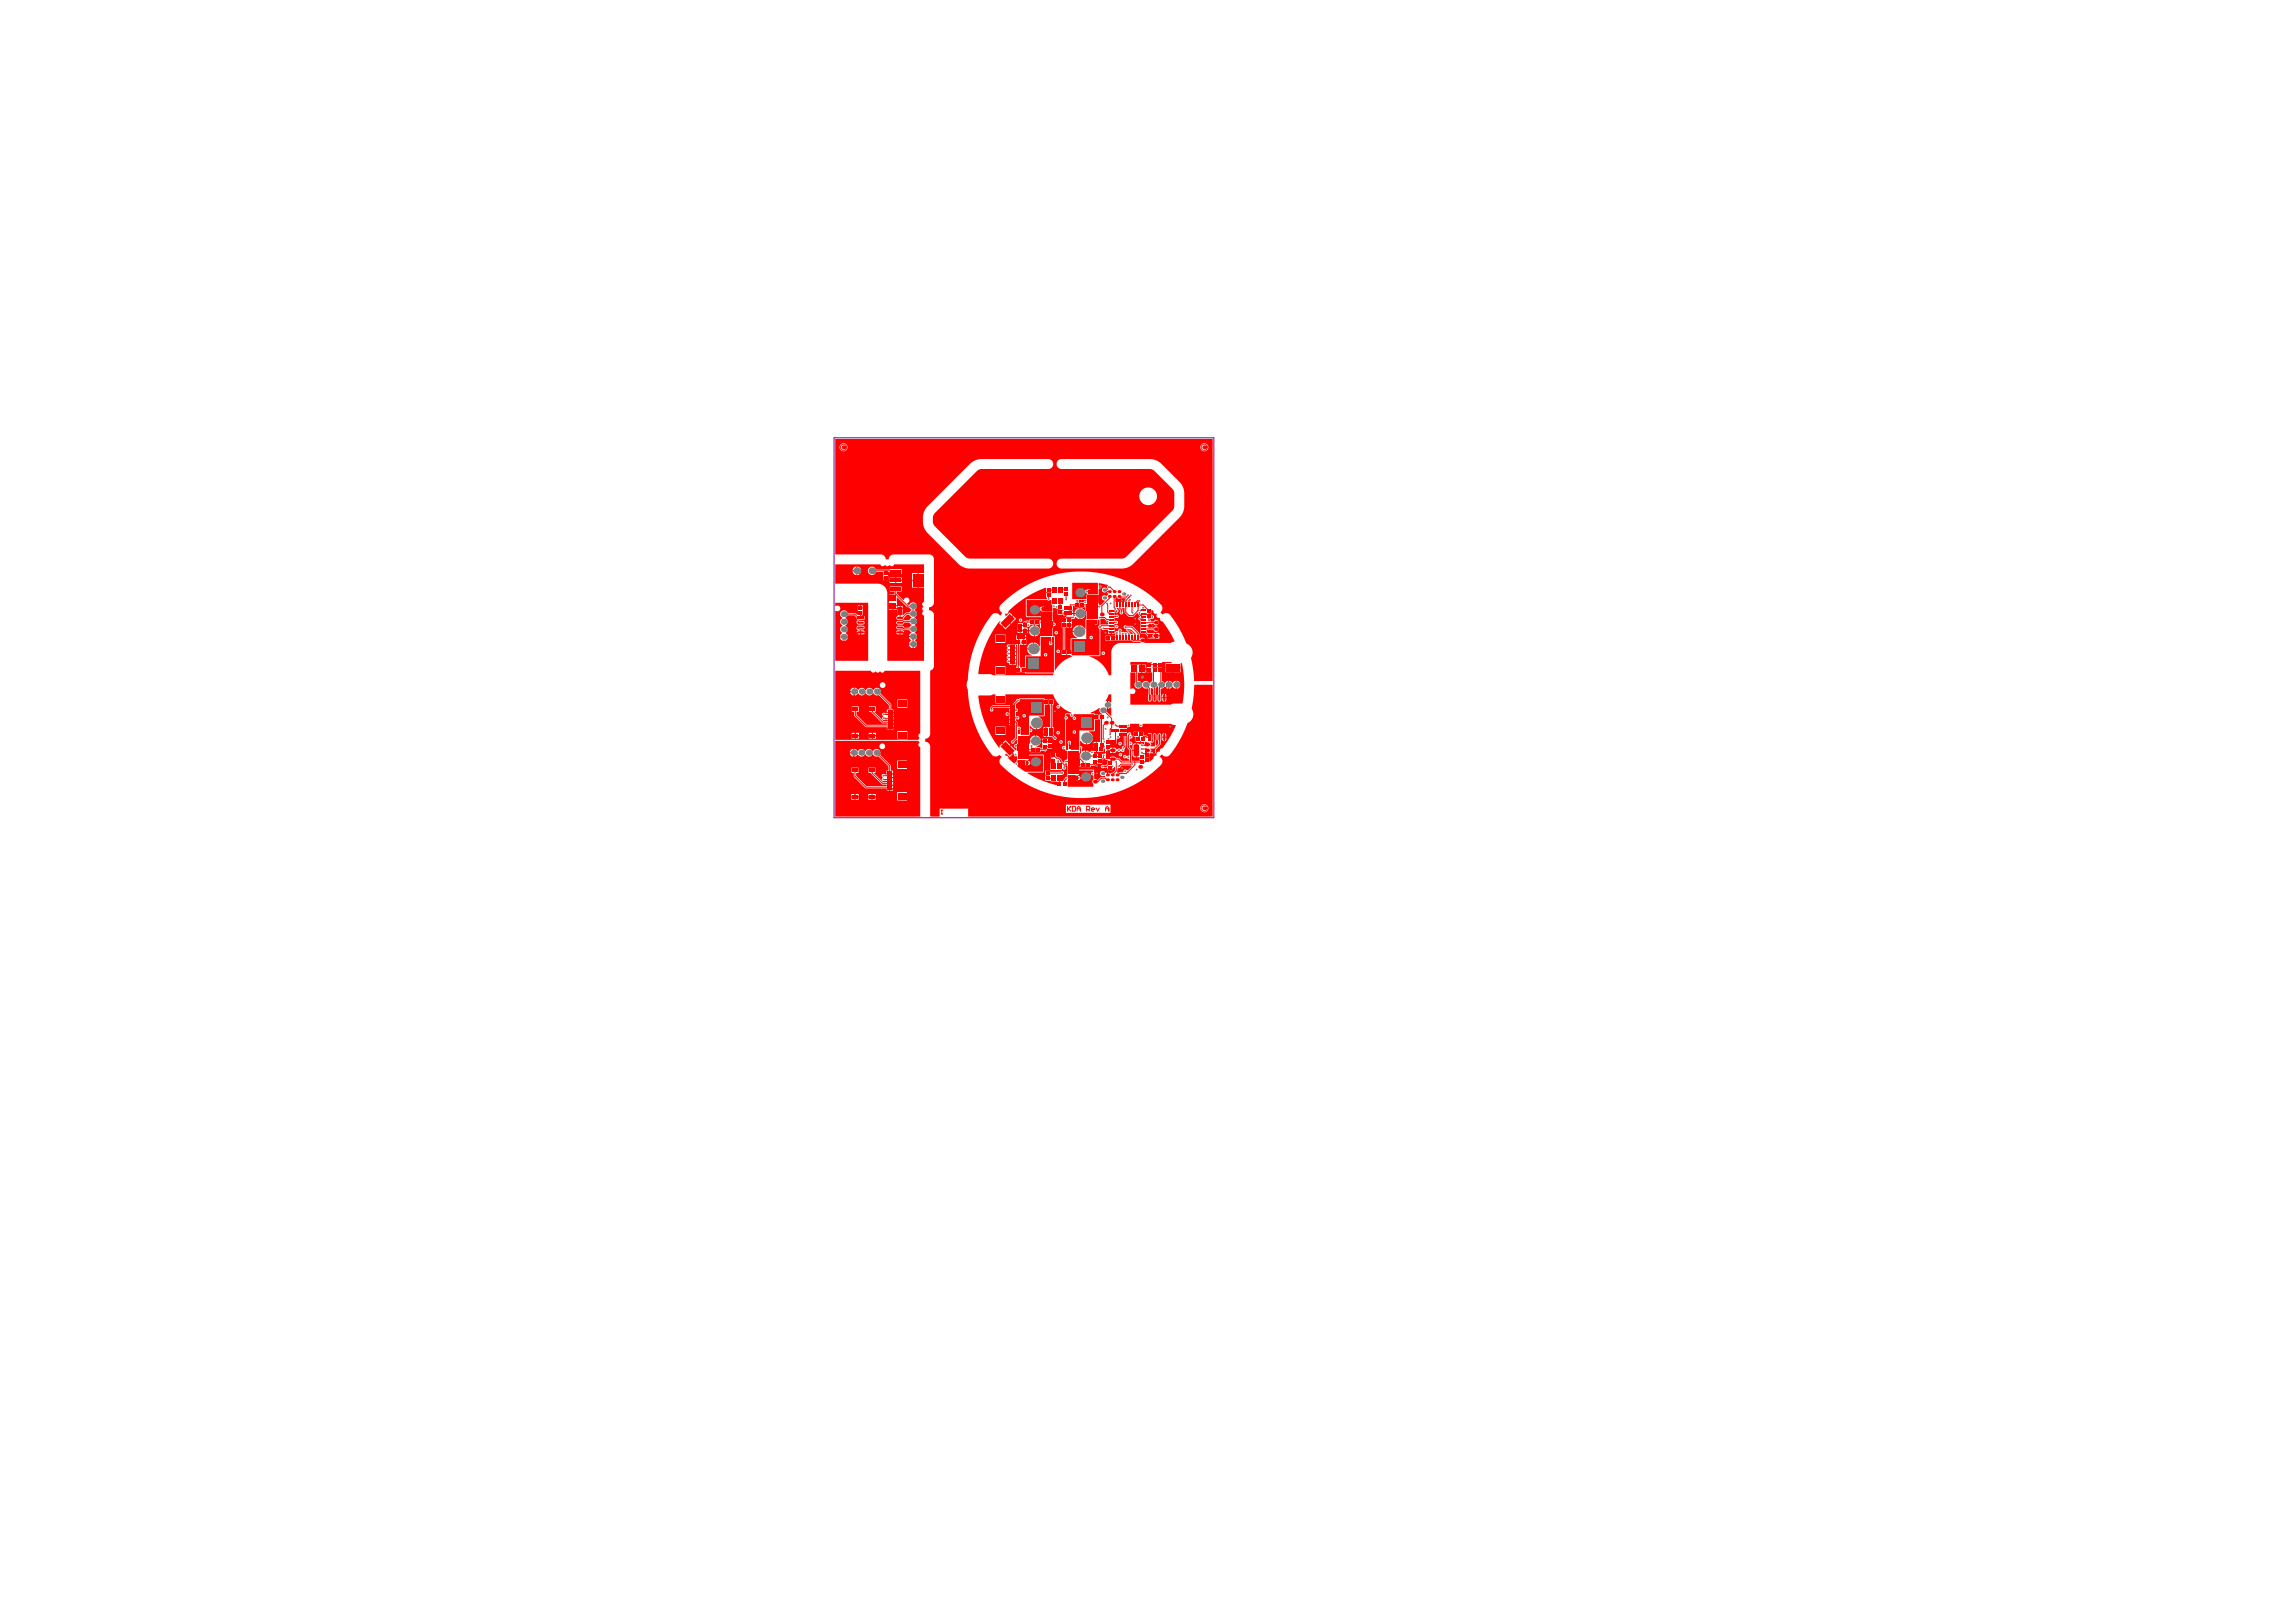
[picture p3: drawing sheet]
<svg xmlns="http://www.w3.org/2000/svg" width="420mm" height="297mm" viewBox="0 0 420 297" stroke-linecap="round" stroke-linejoin="round" font-family="sans-serif">
<path d="M152.7 80.1h69.5v69.6h-69.5z" fill="none" stroke="#800080" stroke-width=".18"/>
<g fill="#f00">
<path d="M204.4 109.3a.56 .56 0 0 0 .8 .2h.9l-.2 .7h-1.7v-.7z"/>
<path d="M201.5 113.3l.7-.1 .3 .4h.4v.7h-1.5z"/>
<path d="M203 127.1h.5v1.4l-.6-.2v1.4l.6-.2v1.4l-.2 .1-.7-.8 .1-1.9-.3-.1z"/>
<path d="M204.6 140.7l.4-.2 .3-.4h1.8l.1 .2-.7 .6-.2 .1a.32 .32 0 0 0-.4-.2 .32 .32 0 0 0-.2 .4l-.1 .2h-1.1z"/>
<path d="M197.5 140.3l1.2 .1v-.9h.2v.9h.8v-.2h.7l.3-.4h1.1v-.6l.4-.4h.1v.3h.7l-.2 .1v.6l-.4 .3h-.3a.32 .32 0 0 0-.5 0 .32 .32 0 0 0 0 .4 .32 .32 0 0 0 .5 0h.5l.1 .5h.4v-.5h.2v.5h.3v-.4l.6-.2v.6l-.5 .4h-.1a.42 .42 0 0 1-.8 0v.4h-.1v-.4l-.2 .1a.67 .67 0 0 0-.9-.3 .49 .49 0 0 0-.1 .7 .49 .49 0 0 0 .7 .1l.1 .1v.1h-.7l-.7 .6-.6-.3v-1.6h-2.8z"/>
<path d="M190.7 112.1h1.9v1.6h-1.9z"/>
<path d="M195.6 140.1h1.8v1.6h-1.8z"/>
<path d="M195.6 137.5h1.8v1.5h-1.8z"/>
<path d="M186.4 137.4h1.8v1.6h-1.8z"/>
<path d="M186.4 134.7h1.8v1.6h-1.8z"/>
<path d="M199.1 108.9h1.8v1.6h-1.8z"/>
<path d="M199.1 111.6h1.8v1.6h-1.8z"/>
<path d="M190.7 114.8h1.9v1.6h-1.9z"/>
<path d="M219.8 81.9a.7 .7 0 0 1 1.4 0 .7 .7 0 0 1-1.4 0zM220 81.9a.5 .5 0 0 0 1 0 .5 .5 0 0 0-1 0z"/>
<path d="M219.8 147.9a.7 .7 0 0 1 1.4 0 .7 .7 0 0 1-1.4 0zM220 147.9a.5 .5 0 0 0 1 0 .5 .5 0 0 0-1 0z"/>
<path d="M153.8 81.9a.66 .66 0 0 1 1.3 0 .66 .66 0 0 1-1.3 0zM153.9 81.9a.5 .5 0 0 0 1 0 .5 .5 0 0 0-1 0z"/>
<path d="M152.9 80.3h69.1v44.3h-3.4l-.2-2.1-.3-2.1a1.74 1.74 0 0 0-.9-2.6l-1.4-2.9-1.6-2.4a1.07 1.07 0 0 0-1.4-.1l-.3-.3 .3-.7-.2-.7-2.2-1.9-2-1.3-2-1.1-2.2-.8-2.3-.6-2.3-.3-2.3-.1-2.3 .2-2.3 .4-2.2 .8-2.1 .9-2 1.2-1.9 1.4-1.3 1.2a1.03 1.03 0 0 0 .3 1.5l-.3 .4a1.04 1.04 0 0 0-1.5-.1l-1.7 2.4-1.5 3.1-1 3.3-.3 3.2-.2 .8 .2 .9 .3 3.1 1 3.3 1.5 3.1 1.6 2.4a.91 .91 0 0 0 1.4 .1l.4 .4a.91 .91 0 0 0-.2 1.3l1.3 1.3 1.9 1.4 2 1.2 2.1 .9 2.2 .7 2.3 .5 2.3 .2 2.3-.1 2.3-.3 2.3-.6 2.2-.8 2-1.1 2-1.3 2.2-2 .2-.7-.5-.8 .4-.3 .1 .1a.91 .91 0 0 0 1.4-.1l1.6-2.4 1.6-3.4a1.74 1.74 0 0 0 .8-2.6l.4-2.6v-1.7l3.4-.1v24.2h-44.8v-1.5h-5.2v1.5h-1.7v-12.9a.9 .9 0 0 0-.9-.8l.1-.6a.9 .9 0 0 0 .8-.9l.1-11.6a.9 .9 0 0 0 .6-.8v-9.4a.9 .9 0 0 0-.9-.8l.1-.6a.9 .9 0 0 0 .8-.9v-7.9a.91 .91 0 0 0-.8-.8h-6.7a.9 .9 0 0 0-.8 .9h-.5v-.1a.91 .91 0 0 0-.9-.8h-8.4zM219.8 81.9a.74 .74 0 0 0 1.4 0 .74 .74 0 0 0-1.4 0zM153.7 81.9a.75 .75 0 0 0 1.5 0 .75 .75 0 0 0-1.5 0zM177.7 84.8l-8.3 8.4-.4 1.1v1.3l.1 .9 .5 .8 5.9 6 1.3 .7h15.2a.91 .91 0 0 0 .8-.9 .91 .91 0 0 0-.8-.9h-14.8l-.5-.3-5.6-5.7-.3-.6v-.8l.3-.9 8.1-7.9 .5-.2h12.3a.91 .91 0 0 0 .8-.9 .91 .91 0 0 0-.8-.9h-12.4l-1.2 .3zM208.6 90.8a1.63 1.63 0 0 0 3.2 0 1.63 1.63 0 0 0-3.2 0zM193.6 84.3a.91 .91 0 0 0-.1 1 .91 .91 0 0 0 .9 .5l16.5 .1 .5 .3 3.2 3.3 .4 .8v2.4l-.3 .7-8.8 8.7-.5 .1h-11a.91 .91 0 0 0-1 .9 .91 .91 0 0 0 1 1h11.1l1.4-.5 9.3-9.2 .6-1.4v-2.8l-.2-.9-.6-1-3.5-3.5-1.3-.7-16.9-.1zM219.8 147.9a.74 .74 0 0 0 1.4 0 .74 .74 0 0 0-1.4 0zM195.2 147.3v1.5h8.1v-1.5z"/>
<path d="M152.9 103.3h8.3a.48 .48 0 0 0 .4 .3 .48 .48 0 0 0 .5-.2 .51 .51 0 0 0 .8 0 .42 .42 0 0 0 .4 .2 .42 .42 0 0 0 .4-.3h5.5v1.6h-1v2.6h1v2.7a.48 .48 0 0 0-.4 .4 .48 .48 0 0 0 .3 .5 .51 .51 0 0 0 0 .8 .42 .42 0 0 0-.3 .4 .42 .42 0 0 0 .4 .4v8.2h-6.8v-12.3a1.75 1.75 0 0 0-1.7-1.8h-7.8zM157 103.7v.7h.7l-.3-.6zM156.4 103.8l-.3 .6h.7v-.7zM159.2 103.9a.76 .76 0 0 0 0 1.2 .76 .76 0 0 0 1.2-.4h1.3v1h.9v-1h.3v.4h2.2v-.9l-4.7 .1a.76 .76 0 0 0-1.2-.4zM157 104.6v.7l.5-.3 .2-.4zM156.1 104.6l.3 .5 .4 .2v-.7zM164.1 105.7v.4h1v-.4zM162.9 105.7v.4h1v-.4zM167 104.9v1.2h1v-1.2zM162.2 105.9v.4h.4v-.4zM161.7 105.9v.4h.4v-.4zM164.1 106.3v.4h1v-.4zM162.9 106.3v.4h1v-.4zM167 106.3v1.2h1v-1.2zM164.9 110.9v.4h.4v-.4zM164.3 110.9v.4h.4v-.4zM163.6 111v.6h.6v-.6zM162.7 111v.6h.7v-.6zM162.9 107.4v.9h.9v.5h-1l-.1 2h1.5l.1-1.5 1.7 1.8h.5l.4 .5-.4 .5h-.6l-.6 .6v-1.2h-1l.1 1.2a.36 .36 0 0 0-.3 .4 .36 .36 0 0 0 .3 .3h.9l.7-.9h.5l.4 .5-.4 .5-2.1 .1a.33 .33 0 0 0-.3 .4 .33 .33 0 0 0 .3 .3h.9l.3-.4h.9l.4 .5-.4 .5h-.9l-.3-.4h-.9a.33 .33 0 0 0-.3 .4 .33 .33 0 0 0 .3 .3l2.1 .1 .4 .4-.5 .7h1.5l-.2-.4-.2-.2a.86 .86 0 0 0-.1-1.4 .77 .77 0 0 0 .5-.7 .77 .77 0 0 0-.5-.7 .77 .77 0 0 0 .5-.7 .77 .77 0 0 0-.5-.7 .7 .7 0 0 0 .2-1.2 .7 .7 0 0 0-1.1 .3h-.2l-.2-.2a.58 .58 0 0 0 .3-1 .58 .58 0 0 0-1 .3l-1.2-1.1v-.4h.9v-.9zM164.9 115.4v.2h.6l-.2-.2zM164.1 115.5v.1h.6v-.2zM164.9 115.8v.3h.4l.2-.3zM164.1 115.8l.2 .3h.4v-.3zM166.4 116.6l.4 .5-.4 .7h1.5l-.4-.6 .4-.6zM167.3 118v.6l.4-.3 .2-.3zM166.4 118l.2 .3 .5 .3v-.6z"/>
<path d="M152.9 110.3h6v10.6h-6v-9.1a.57 .57 0 0 0 .8-.1 .57 .57 0 0 0 0-.7 .57 .57 0 0 0-.8-.1zM157.6 110.8v.4h.4v-.4zM157 110.8v.4h.4v-.4zM154.1 111.8a.81 .81 0 0 0 .1 1.3 .77 .77 0 0 0-.4 .7 .77 .77 0 0 0 .4 .7 .78 .78 0 0 0 0 1.4l-.3 .2-.1 .4h1.4l-.1-.4-.3-.2a.86 .86 0 0 0 0-1.5 .77 .77 0 0 0 .4-.7 .77 .77 0 0 0-.4-.7l.4-.4h1.2l.5 .5v.3h1.4v-.6h-.5v-.2h.1l.1-1.2h-1v1.2l-.4-.4h-1.4a.69 .69 0 0 0-1.1-.4zM156.9 113.7a.47 .47 0 0 0 .3 .6h.8a.33 .33 0 0 0 .3-.3 .33 .33 0 0 0-.3-.4l-.9-.1zM157.7 115.4v.2h.6l-.2-.2zM156.9 114.6a.43 .43 0 0 0-.1 .5 .43 .43 0 0 0 .4 .3l-.4 .2h.7v-.2l-.3-.1 .8-.1a.33 .33 0 0 0 .3-.3 .33 .33 0 0 0-.3-.4zM157.7 115.8v.3h.4l.2-.3zM156.8 115.8l.2 .3h.5v-.3zM154.6 116.7v.6l.5-.3 .1-.3zM153.8 116.7l.3 .5 .3 .1v-.6z"/>
<path d="M152.9 122.8h6.5a.48 .48 0 0 0 .4 .3 .48 .48 0 0 0 .5-.2 .51 .51 0 0 0 .9 0 .42 .42 0 0 0 .4 .2 .42 .42 0 0 0 .3-.3h6.6v11.4a.48 .48 0 0 0-.4 .4 .48 .48 0 0 0 .3 .5l-.3 .3h-15.2zM161.1 125.4a.53 .53 0 0 0 1 0 .53 .53 0 0 0-1 0zM155.8 126.1l-.1 .4h.6v-.7zM155.7 126.7l.2 .5 .4 .1v-.6zM164.3 128v1.5h1.8v-1.5zM156.5 125.8v1.5l.3-.1 .3-.3a.86 .86 0 0 0 1.4-.1 .77 .77 0 0 0 .7 .5 .77 .77 0 0 0 .7-.5 .69 .69 0 0 0 1 .4l1.8 1.9v.7h-.3l-.1 .6h1.3l-.1-.6h-.3l-.1-1-1.9-1.9a.74 .74 0 0 0-.4-1 .74 .74 0 0 0-1 .4 .77 .77 0 0 0-.7-.4 .77 .77 0 0 0-.7 .4 .78 .78 0 0 0-1.3 0l-.3-.3zM161.6 130.5l-.1 .3 .2 .3a.35 .35 0 0 0-.2 .4 .35 .35 0 0 0 .5 .2h1.6v-.5h-.6v-.2h.6v-.5zM159.1 129.3v1h.4l2 2 2.1 .1v-.5l-1.9 .1-1.6-1.7h.2v-1zM156 129.3v1h.4v.7l2.1 2.1h5.1v-.5l-4.9 .1-1.9-1.9v-.5h.4v-1zM163 133.3v.2h.6v-.2zM162.3 133.3v.2h.6v-.2zM156.7 134.1v.5h.6v-.5zM155.9 134.1v.5h.6v-.5zM159.8 134.1v.5h.6v-.5zM159.1 134.1v.5h.5v-.5zM159.8 134.7v.5h.6v-.5zM159.1 134.7v.5h.5v-.5zM156.7 134.7v.5h.6v-.5zM155.9 134.7v.5h.6v-.5zM164.3 133.8v1.5h1.8v-1.5z"/>
<path d="M152.9 135.6h15.2l.3 .2a.49 .49 0 0 0-.3 .5 .49 .49 0 0 0 .4 .4v12.8h-15.6zM161 136.6a.55 .55 0 0 0 1.1 0 .55 .55 0 0 0-1.1 0zM155.7 137.3l-.1 .4h.6v-.7zM155.6 137.9l.3 .5 .3 .1v-.6zM164.2 139.2v1.5h1.9v-1.5zM156.4 137v1.5l.4-.1 .2-.3a.86 .86 0 0 0 1.4-.1 .77 .77 0 0 0 .7 .5 .77 .77 0 0 0 .7-.5 .69 .69 0 0 0 1 .4l1.9 1.9v.7h-.4v.5h1.2v-.5h-.4l-.1-1-1.9-1.9a.74 .74 0 0 0-.4-1 .74 .74 0 0 0-1 .4 .77 .77 0 0 0-.6-.4 .77 .77 0 0 0-.7 .4 .78 .78 0 0 0-1.4 0l-.2-.3zM161.6 141.7l-.2 .3 .2 .2a.35 .35 0 0 0-.2 .5 .35 .35 0 0 0 .6 .2h1.5v-.5h-.6v-.2h.6v-.5zM159 140.5v1h.4l2 2 2.1 .1v-.5l-1.8 .1-1.7-1.7h.3v-1zM155.9 140.5v1h.4l.1 .7 2 2.1h5.1v-.5l-4.9 .1-1.9-1.9v-.5h.5v-1zM163 144.5v.2h.5v-.2zM162.3 144.5v.2h.5v-.2zM156.6 145.3v.5h.6v-.5zM155.9 145.3v.5h.5v-.5zM159.7 145.3v.5h.6v-.5zM159 145.3v.5h.6v-.5zM159.7 145.9v.5h.6v-.5zM159 145.9v.5h.6v-.5zM156.6 145.9v.5h.6v-.5zM155.9 145.9v.5h.5v-.5zM164.2 145v1.5h1.9v-1.5z"/>
<path d="M201.2 106.8l1.6 .3a.45 .45 0 0 0 .1 .8h-.1a.53 .53 0 0 0-.7-.4 .53 .53 0 0 0-.3 .8 .53 .53 0 0 0 .9 .1l.2 .3-.2 .4a.55 .55 0 0 0-.9 .1 .55 .55 0 0 0 .5 .8l-.7 .7a.36 .36 0 0 1-.5-.3l-.1-1.5 .2-.2v-.9h.1zM201.5 107.1v.3h.2zM201.5 107.5v.3l.2-.3z"/>
<path d="M204.5 111.3h.3l.3 .6a.32 .32 0 0 0 0 .5 .32 .32 0 0 0 .4 0 .32 .32 0 0 0 0-.5l-.1-.6h.5v.8l.7 .8h.9l.7-.7 .5 .7a.33 .33 0 0 0-.3 .4 .33 .33 0 0 0 .4 .3v2.3h.8l.5 .5v.4l1.4 .1v-1.1l-1.3 .1-.3-.3v-.3h1.3a.49 .49 0 0 0 .7 .3 .49 .49 0 0 0 .1-.8 .49 .49 0 0 0-.8 .1l-.3-.1v-.5h.3a.49 .49 0 0 0 .8 0 .49 .49 0 0 0-.1-.7 .49 .49 0 0 0-.7 .1h-.5l-.1-.5h.2a.35 .35 0 0 0 .5-.3 .35 .35 0 0 0-.5-.3v-.2l-.6-.1h.6l.1-.7 .4 .7h.6a.47 .47 0 0 0-.1 .7 .47 .47 0 0 0 .6 .1v.4l.4 .2 .9 1.2 1.1 1.9 .2 .7-.6 .2h-4.9a.57 .57 0 0 0 0-.9 .57 .57 0 0 0-.8 .1l-.1-1.1-1.2-1.2-1.2-.1a.35 .35 0 0 0-.5 .3 .35 .35 0 0 0 .6 .3 .35 .35 0 0 0 .1 .4 .35 .35 0 0 0 .4 0l.6 .5-.4 .1a.38 .38 0 0 0-.2-.4 .38 .38 0 0 0-.4 .1l-.3-.2-.3 .2-.2-.2-.3 .1a.36 .36 0 0 0 0-.5 .36 .36 0 0 0-.5-.1 .36 .36 0 0 0-.1 .5 .36 .36 0 0 0-.5 0 .36 .36 0 0 0 0 .5v.3l-1.2-.1v.9h4.2l.3 .3h1.3l.1 .1-3.7 .1a1.75 1.75 0 0 0-1.7 1.7v4.2h-.5a5.8 5.8 0 0 0-3.5-3.5l1.9-.1v-4.9l.3-.1 .2 .3h1v.2h1.2l-.1-1.3a.36 .36 0 0 0 .5 0 .36 .36 0 0 0 0-.5h-.5v-.7l.3 .1a.32 .32 0 0 0 .5-.1 .32 .32 0 0 0-.1-.4 .32 .32 0 0 0-.4 0h-.3v-.5h.3a.32 .32 0 0 0 .5-.2 .32 .32 0 0 0-.3-.4zM204.1 114.7a.35 .35 0 0 0 .7 0 .35 .35 0 0 0-.7 0zM203.5 115.7v.3h.6v-.3zM202.9 115.7v.3h.5v-.3zM211.7 115.8v.5h.6v-.5zM202.4 116.3v.4h.4v-.4zM211.7 116.4v.5h.6v-.5zM202.4 116.9v.3h.4v-.3zM201.7 119.6a.32 .32 0 0 0 .6 0 .32 .32 0 0 0-.6 0z"/>
<path d="M192.8 111.3l.3-.1 .4 .2 .1 .1h.5l.1 .2h-.6v.8h.9l.1-.5 .5 .1 .1 .6h.2l-.5 .4h-.5v1.7h.2v4.2h-.2v.9h.8v-.9h-.2v-4.2h.2l.1-.8v.3h.9v-.7h-.5v-.2h.5v-.2a.43 .43 0 0 0 .5 .1 .43 .43 0 0 0 .2-.4l.7 .4v-.9h-.9v.4l-.2-.1v-.4h-.5l-.1-.5h-.3l.8-.1v-.8h.4v.2h.8v-.9h-.2l.2-.4h1.3l-.1 .1-.2 .1-.2 .2h-.6v.9h.8v-.2h.1v.9h.2v1.4l-.2 .2v1.8a1.51 1.51 0 0 0-1.1-.8l-.1 1.3h-1.1a1.41 1.41 0 0 0 .9 1.1l-1.2 .1-.1 2.1h-.6v.9h.6l.1 .1 .2 .1a6.7 6.7 0 0 0-3.2 2.6v-6.1l-.4-.2 .1-1.5a.43 .43 0 0 1 .4-.5 .38 .38 0 0 0-.4-.5l-.1-.4v-1.4l.1-.2zM196.1 111.8v.4h.4v-.4zM197.8 111.3v.9h.9l-.4-.7zM197.1 111.5l-.4 .7h.9v-.9zM194.7 112.3v.4h.3v-.4zM197.8 112.4l.1 .9 .6-.4 .2-.5zM195.9 114.5v.4h.3v-.4zM195.3 114.5v.4h.4v-.4zM196.6 114.8l-.2 .7h1.1v-1.1l-.5 .2zM193.1 115.8a.32 .32 0 0 0 .6 0 .32 .32 0 0 0-.6 0zM193.4 119.2a.32 .32 0 0 0 .6 0 .32 .32 0 0 0-.6 0z"/>
<path d="M184 112.3h.4l.2-.4a16.8 16.8 0 0 1 6.9-4.3v.8h1l-.1 .1h-.9v.9l.2 .1v.2h-3.7l-.2 .1 .1 3.1 2.7 .1v.5l-.2 .1h-.2v-.2h-.8v.9h.8v-.2h.2v.8l.2 .1v1.4l-.2 .2v1.7a1.51 1.51 0 0 0-1.1-.7l-.1 1.2h-1.2a1.41 1.41 0 0 0 .9 1.2l-1.2 .1v2h-.7v.9h.7l.1 .2h5v.4h-11l-.5-.2h-2.1a17.9 17.9 0 0 1 3.8-9.7l.2 .1-.3 .2 .5 .6 2-2-.5-.5-.8 .7zM186.4 114.1l-.1 1.2 .6 .1v.4l.7 .1v-.9l-.3-.1h.8v-.1a.44 .44 0 0 0 .5-.5h.7v-.9h-.9v.2l-.4-.1-.5 .2-.1 .3zM186.5 113.5a.35 .35 0 0 0 .7 0 .35 .35 0 0 0-.7 0zM185.5 112.7l-.9 .9 .5 .6 .9-.9zM184.5 113.8l-.9 .9 .5 .5 .9-.9zM187.7 115v.3h.4v-.3zM189.5 114.4v1h.9l-.2-.6zM188.6 114.8l-.2 .6h.9v-1zM186.3 115.4v.4h.4v-.4zM187.7 115.5v.4h.4v-.4zM189.5 115.5v1l.7-.4 .2-.6zM188.4 115.5l.2 .6 .7 .4v-1zM187.5 116.2v.4h.4v-.4zM186.1 116.2l-.1 1.8h-1.2a.36 .36 0 0 0-.5 .1 .36 .36 0 0 0 .2 .5 .38 .38 0 0 0-.2 .4 .38 .38 0 0 0 .2 .3 .38 .38 0 0 0-.2 .4 .38 .38 0 0 0 .2 .3 .38 .38 0 0 0-.2 .4 .38 .38 0 0 0 .2 .3 .35 .35 0 0 0-.2 .5 .35 .35 0 0 0 .5 .2v.2h.5l.1-.3h.6v-.5h-.6v-.2h.6v-.5h-.6v-.2h.6v-.5h-.6v-.2h.6v-.5h-.6v-.2h.6v-.4l.2-.1v3.7l-.2 .4v.9h.9v-.9l-.2-.3v-3.8h.2l.1-.8v.2h.9v-.4v-.2l-.6-.1v-.5zM182.3 116.1v1.6h1.8v-1.6zM187.5 117.6v.4h.4v-.4zM187 117.6v.4h.3v-.4zM188.5 117.8l-.3 .4-.2 .5h1.1v-1.1zM185.5 121.5v.1h.5v-.1zM182.3 121.9v1.5h1.8v-1.5z"/>
<path d="M202.8 136.6h.4l.1-.4h1.1v-1a.56 .56 0 0 0 .7-.5h.7v1.8a.48 .48 0 0 0-.4 .6h-.3a.35 .35 0 0 0-.3-.1 .35 .35 0 0 0-.3 .2l-.3-.3-.4-.1v1l.4-.1a.31 .31 0 0 1 .2-.3 .31 .31 0 0 1 .4 .2l.5-.1a.32 .32 0 0 0 .4 .1 .32 .32 0 0 0 .1-.4l.4-.6v-1.9h.1l.1 2.1 .4 .5v.9l-.1 .1a.45 .45 0 0 1-.7-.1 .32 .32 0 0 0-.4 .4 .32 .32 0 0 0 .5 .1l.7 .3v.2h-1.4l-.5-.5h-.6l-.3-.2h-.8v-.7h.5v-1h-.9zM204.7 136.1a.35 .35 0 0 0 .7 0 .35 .35 0 0 0-.7 0zM204.8 138.1a.32 .32 0 0 0 .6 0 .32 .32 0 0 0-.6 0z"/>
<path d="M205 133.4h1.3v-.3h.2a.35 .35 0 0 0 .4-.2 .35 .35 0 0 0 0-.4h1.7a.35 .35 0 0 0 .3 .6 .35 .35 0 0 0 .3-.6h5.2l.8 .2v.3l-1 1.8a5.1 5.1 0 0 1-1.5 2.1l-.3 .2-.1 .5a.45 .45 0 0 0-.5 .1 .45 .45 0 0 0 0 .5l-.6 .3a.85 .85 0 0 1-.8 .8v-.6h-.9v-.1h.9l.1-.8h1.1v-.6l.9-.9 .1-1.8a.33 .33 0 0 0-.3-.3 .33 .33 0 0 0-.4 .3l.2 1.6-.4 .3h-.1v-.5l.1-1.4a.33 .33 0 0 0-.3-.3 .33 .33 0 0 0-.3 .3l.1 1.2-.3 .1-.1-1.6h-.6v.5h-.2l-.7-.2v-.5l-1.2-.1-.1 .6h-.4v.3l.3 .1v.9h.8l.2-.2v.2l.6 .1v.3l-.4-.1a.66 .66 0 0 1-.9-.1h-.1v2.6h.5l.1 .6h-1.5v-2l-.4-.5v-.3a.37 .37 0 0 0 .5-.2 .37 .37 0 0 0-.2-.5h-.3v-.4l.2-.1a.32 .32 0 0 0 .3-.3 .32 .32 0 0 0-.2-.4 .34 .34 0 0 0-.2-.4 .34 .34 0 0 0-.4 .1h-.2v-.2h-1.3zM207.6 133.9v.4h.3v-.4zM213.2 134.2v.6h.3v-.4zM212.9 134.3l-.1 .5h.3v-.6zM213.2 135v.7l.3-.4v-.3zM212.8 135v.5l.3 .2v-.7zM207.5 136.2l-.1 .2-.1 .8h.6v-1.2zM207.3 137.4l.1 1 .5 .2v-1.2z"/>
<path d="M199.7 130.4l1.6-.9 .1 .1a.66 .66 0 0 0 .4 1v.2h-.5v.9h.2v4.1h-.7v.5l-.6 .1 .1 .7h.4l.1 .5h.4h.9v-.6h.1l.1 .7h.5v.1l-1.4 .2v.5h-.1v-.5l-.7-.1v.5h-.2v-.5l-.2-.2 .5-.1v-.4h-.4v.2l-.2 .1a.5 .5 0 0 0-.6 .1l-.7-.2v1h-.1v-1l-.5 .1h-.2v-.4a.33 .33 0 0 0 .1-.4 .33 .33 0 0 0-.4-.2v-.9h.2l.5 .5 .4 .1 .1-1.2h1.2l-.1-.5-.6-.5v-.2h1l.1-2.1h.6v-.9h-.6l-.1-.2h-.7zM200.2 135.8v.4h.4v-.4zM199 135.1v1.1a1.16 1.16 0 0 0 1.1-1.1z"/>
<path d="M179.2 127.3h2.1l.5-.2h.4l.1 1.6h1.8v-1.6h8.7l.5 1.1 .6 .7-.1 .1a.32 .32 0 0 0-.4 .3 .32 .32 0 0 0 .3 .4 .32 .32 0 0 0 .3-.4l.2-.1 .8 .7 1.2 .5-.2 .2h-.9l-.1 .5a.35 .35 0 0 0 0 .6v4.8a.37 .37 0 0 0-.6 .3 .37 .37 0 0 0 .6 .4l.1 .1 .3 .2v1.3l-.5 .4-.1 .4-.9-1h-.4l-.2-.3v-.5h-.9v.8l.5 .1-.1 .1h-.4l-.1 2.1h2.1v-.2h.2a.31 .31 0 0 0 .4 .1 .31 .31 0 0 0 .1-.5l-.1-.5 .2-.1 .2 .6v1.5l-.1 .4-.3 .1-.4 .6-.2-.1v-1a.32 .32 0 0 0 .4-.4 .32 .32 0 0 0-.6-.1h-1.9v-.2h-.9v.8l.8 .1-.8 .1v.8l2 .1 .1 .6-.1 .1-2.2-.7-3.1-1.5 .1-.1 2.9-.1v-3.1l-2.7-.1v-.6l.3-.1v.3h.8v-.9l.2 .1v.8h.8v-.3h.6a.38 .38 0 0 0 .4 .1 .38 .38 0 0 0 .2-.5h.9v-1.2l-.5-.1v-.5h-.7l-.1 .5h-.5v1.3h-.3v-.2h-.8v-.2l.7-.4 .2-.5h-2.1l.1 .4h-.2v-1.4l.1-.1 .1-.6a.35 .35 0 0 0 .4-.4 .35 .35 0 0 0-.5-.3v-.4h.2l.5 .4 .4 .2 .1-1.3h1.2l-.1-.4-.6-.6v-.1l1-.1 .1-2.1h.6v-.9h-.6l-.2-.2h-4.4l-.6 .2-.5 .7v.3l-3.8 .1-.4 .3-.1 .3a.33 .33 0 0 0 .1 .5 .33 .33 0 0 0 .5-.1 .33 .33 0 0 0-.1-.5l.1-.1 3.5 .1v.1h-.6v.5h.6v.2l-.8 .1a.32 .32 0 0 0-.4 0 .32 .32 0 0 0 0 .4 .32 .32 0 0 0 .4 0h.8v.2h-.6v.5h.6v.2h-.6v.5h.6l.1 .4h.4v2.3l-.5 .5a.32 .32 0 0 0-.3 .3 .32 .32 0 0 0 .3 .3 .32 .32 0 0 0 .3-.3l.4-.4 .1 .1v.6l-.1 .1a.37 .37 0 0 0-.4 .3 .37 .37 0 0 0 .4 .4v.4h-.1l-.9-.8-.5 .5 1.1 .9-.1 .3 .2 .2 .4 .1-.1 1-.5 .2-1-.9-.2-.4-.4-.2 .2-.3 .7 .7 .5-.6-2-1.9-.5 .5 .1 .3a18.1 18.1 0 0 1-3.9-9.5zM184.8 132.5v.2h.5v-.2zM192.1 128v.9h.2v4.2l-.7-.1v.5l-.6 .1v.4l.1 .3 .5 .1v.5l1-.1 .2 .3a.32 .32 0 0 0 .3 .3 .32 .32 0 0 0 .4-.3 .32 .32 0 0 0-.4-.3l-.2-.3v-1.4h-.2v-4.2h.2v-.9zM191 133v.4h.4v-.4zM189.8 132.4v1.1a1.16 1.16 0 0 0 1.1-1.1zM193.4 134.1a.32 .32 0 0 0 .6 0 .32 .32 0 0 0-.6 0zM182.3 133v1.5h1.8v-1.5zM191.1 134.5v.4h.4v-.4zM189.6 134.6v.9h1l-.2-.5zM188.7 135l-.2 .5h1v-.9zM190.8 135.2v.4h.4v-.4zM192.2 135.2v.4h.4v-.4zM193.9 135.8a.35 .35 0 0 0 .7 0 .35 .35 0 0 0-.7 0zM183.6 136l.9 .9 .5-.5-.9-.9z"/>
<path d="M186.3 139.1h2l.1-.8h2.6v2.9h-3.3l-1.4-1 .1-.3zM187.7 139.2v.8h.5a.35 .35 0 0 0 .4-.4 .35 .35 0 0 0-.4-.3v-.1z"/>
<path d="M186.7 128h4.4v3h-2.7v3.5h-1.5l-.1-.9a.4 .4 0 0 0 0-.5 .4 .4 0 0 0-.5-.1v-.9l-.3-.2v-.3a.36 .36 0 0 0 .5 0 .36 .36 0 0 0 0-.5 .36 .36 0 0 0-.5 .1v-.9a.32 .32 0 0 0 .4-.3 .32 .32 0 0 0-.4-.3v-.8l.6-.5zM187.2 131a.32 .32 0 0 0 .6 0 .32 .32 0 0 0-.6 0z"/>
<path d="M195.5 141.9l2-.1v-.8h2.7v.2a.36 .36 0 0 0-.5 .4 .36 .36 0 0 0 .5 .4v.7a.49 .49 0 0 0 0 .8v.5h-4.7v-1.3l.1-.1zM196.9 141.9v.9l.5-.1a.35 .35 0 0 0 .4-.3 .35 .35 0 0 0-.4-.4v-.1z"/>
<path d="M195.2 130.7h.7a.38 .38 0 0 0 .3 .5 .38 .38 0 0 0 .4-.5h3.7v3h-2.7v3.5h-1.5l-.1-1a.36 .36 0 0 0 0-.5 .36 .36 0 0 0-.5 0l.1 1.5h-.4v-5.5a.31 .31 0 0 0 .3-.3 .31 .31 0 0 0-.3-.3zM196.4 131.4a.32 .32 0 0 0 .6 0 .32 .32 0 0 0-.6 0zM196.4 134a.32 .32 0 0 0 .6 0 .32 .32 0 0 0-.6 0z"/>
<path d="M196.3 106.7h4.7v2l-2 .1-.1 .9h-2.6zM198.8 108l-.1 .2v.3l.4 .2h.5v-.8z"/>
<path d="M198.9 113.4h1.4l.1 .9h.5v-.8l.4-.1v1l-.2 .3 .2 .4v4.8h-5.1v-2.9h2.7zM199.5 116.7a.32 .32 0 0 0 .6 0 .32 .32 0 0 0-.6 0z"/>
<path d="M206.9 121.2h4v.2l-.1-.1h-.8v1.2h.4l.1 .5 .5 .1v1.6l-.5 .4a.85 .85 0 0 0-1.5 0l-.2-.3-.5-.2v-1.5h.6v-1.5l-1.9 .1zM209.1 121.6v.7h.6v-.7zM210 122.7v.3h.3v-.3zM209.1 122.5v.6h.6v-.6z"/>
<path d="M207 123.1h.9v1.8a.73 .73 0 0 0 .2 1.1 .73 .73 0 0 0 1-.4 .69 .69 0 0 0 1 .3l.2 .2-.1 2a.33 .33 0 0 0 .3 .3 .33 .33 0 0 0 .3-.3v-2.2l.3 .1v2.1a.33 .33 0 0 0 .3 .3 .33 .33 0 0 0 .3-.3l-.1-2.2 .2-.3 .3 .2-.2 2.3a.33 .33 0 0 0 .4 .3 .33 .33 0 0 0 .3-.3l-.1-2.1h.3l.4-.4 .7 .5v-1.5l-.7 .4-.5-.3v-2.5l-1.8-.1h1.8l.1-.9h1.6l.2 .1-1.2 .1v.7h2.7v-.7h.3a18.6 18.6 0 0 1 .1 7.4h-1.6l-.5 .2h-7.5v-2a.57 .57 0 0 0 .8-.1 .57 .57 0 0 0 0-.8 .57 .57 0 0 0-.8 0zM214.8 122.3v.7h1.3v-.7zM213.4 122.3v.7h1.3v-.7zM214 124.6v1.5l.6-.4 .7 .4v-1.5l-.6 .4zM215.4 124.6v.6h.7l-.2-.3zM215.4 125.4v.7l.4-.2 .3-.5zM213.2 127v.6h.3v-.4zM212.9 127l-.1 .6h.3v-.6zM213.2 127.8v.6l.3-.3v-.3zM212.8 127.8v.4l.3 .2v-.6z"/>
<path d="M188 109.8h3.8l.1 .1 .6-.1v.9h.2v1.2l-2 .1-.1 .8h-2.6zM190.4 111.2l-.1 .3 .2 .2 .2 .2h.5v-.9h-.5z"/>
<path d="M190.5 116.6h1.6v.8a.35 .35 0 0 0 .1 .6 .35 .35 0 0 0 .5-.3l-.1-1.1h.4v6.5h-5.2v-3h2.7zM191.1 119.8a.32 .32 0 0 0 .6 0 .32 .32 0 0 0-.6 0z"/>
</g>
<g fill="none" stroke="#f00" stroke-width=".18">
<path d="M156.9 104.5l1.7 1.7h5.4M157.1 113.9l.5 .1M157.5 112.1l.1 1h-.4l-.7-.7h-2M157.6 114.9l-.5 .1M157.6 115.7h-.4l-.9 .9h-1.8M159.7 104.5h4.2l.1 .1M162.2 105.8v.4M162.2 104.5v.4M163.5 110.9h.1M163.5 109.5h.1M163.5 110.9l.5 .5h.8M164 109h.1"/>
<path d="M164 107.8v1.2l-.5 .5M164 108.7l2.2 2.2h1v1.4h-1.3l-.7 .8h-.4v-.8M164.8 112.3h.1M164.8 114.9h.4l.3 .2h1.7M164.8 115.7h.4l.7 .8h1.3v1.4M167.2 113.7h-1.7l-.3 .3h-.4M184.6 118.2h.1M184.6 119.6h.8M184.6 118.9h.8M184.6 118.2h.8M186.5 116.7v5.9M186.5 116.7h.1"/>
<path d="M186.8 115.4h.9M186.8 114.5h.8M186.8 114.5h.1M187.4 116.6v.9M187.6 115.4h1.8M188.9 113.9h-1.3v.5M189.8 113.9h1.1M190.7 111.4h.3M191.7 114.3h1.3M192 109v.6M192.3 117.1l.1 .7M193 107.9l-1 .1"/>
<path d="M194.1 110v1.1M194.5 111.7l-.4 .4M195.1 111.3h.9M195.1 107.8h-.9l-.1 .1M195.1 108.8l.1 .9M195.1 112.2h.9M195.1 111.3h.1M195.7 113.5h.1M195.8 113.5v.9M196 112.2l1.7 .1M196.5 113h-1.2l-.5 .5v5.9M197.2 110.7h.1"/>
<path d="M197.2 110v.7M197.2 110.7h-1.2v.6M197.5 118.3v1.1h-1.7M198.2 110.7h1M199 108.3h.3M200.2 110.7l.3 .3h.8M200.6 113.6l.1 .3M201.3 113h.9l.4 .4h.9M201.4 107.5l.3 .2v.5l.3 .4h.4l.4-.4 .3 .1M202 115l1.5 .1M202.7 110.4l.1 .2v1.4l.2 .2 .5 .1M202.9 116.8h.1"/>
<path d="M203 107.5h.1M203 107.5h.3l.7 .8M203.1 109.5l-1.4 1.4v1.6M203.1 109.5h.1M203.1 116.5v.1M203.5 114.5h-1.8l-.3 .3M203.5 115.6v.6l-.6 .6M203.5 111.7l1 .1M204 109.2v2l.2 .2M204.3 113.9l-.8 .1M204.4 113.9h-.1M204.5 115.8v.8h-.6l-.1 .2"/>
<path d="M204.5 112.8h-1M204.5 112.8h.1M204.9 108.3h.1M205 110.7v.6l.3 .3v.5M205 115.4h.1M205 115.4v1.2M205.1 109.2l.1 .1M205.5 115.9l.1 .1M205.6 116v.6M205.6 111h.1M205.6 110.7v.3M206 114.8h1.2l1.2 1.1v.7"/>
<path d="M206.1 116v.6M206.1 111v1l.6 .7h.7l1-1v-1h.9l1 1.1M206.5 115.3l.6 .1 .7 .7v.5M206.5 109l-.3 .3-1.3-.1M206.7 116v.6M206.9 109.8l-.2 .2v.7M207 108.9l-.9 1v.8M207.2 116.6l.3 .7 1.7-.1M207.2 110.7l.1 1.4M208.6 110a.71 .71 0 0 0-.8 .7M208.6 112.2l.3 .5 .5 .1M208.7 113.2l.7 .2"/>
<path d="M208.8 111.7h.6M208.8 111.7h.1M209.4 115.6h.2l.7 .8h.5M209.4 115.1h2.2M209.4 114h.1M209.4 114.5h1.1M209.4 112.3l.6 .2M209.4 111.7h.1M209.4 114h2.2M210 112.5l.3 .3M210 112.5h.1M210.3 112.8v.8"/>
<path d="M211.6 114h.1M156.3 137.8v1.2l-.7 .7v3.6l.9 .9v1.6h4.6l1.4-1.4h1.2l.1-.2v-2.4l-.1-.2h-.8M156.4 126.6v1.2l-.8 .7v3.6l1 .9v1.6h4.6l1.4-1.4h1.2l.1-.2v-2.4l-.2-.2h-.7M156.6 129.8v1.1l2 2h4.4M159.7 129.8v.5l1.9 1.9h1.4M160.5 137.8l2.4 2.4v1.1M160.6 126.6l2.4 2.4v1.1M161.8 131.4l1.2 .1M161.8 130.8h1.1M162.9 130.8h.1M163 131.8l.9 .1M163 132.5l.9 .1"/>
<path d="M163.9 131.1h-.9M184.4 130.7h.1M184.4 130.7h1M184.6 121h.8M185.4 130h.1M185.4 130h.7M185.4 131.4h.9M185.4 132.1l.7 .1v2.9l-.7 .7M186.1 130h.1M186.4 128.2l-.6 .6v.5h-4l-.2 .2v.4M186.6 133.3v.7M187.1 136.5h-1.1"/>
<path d="M188 139.6h.3M188.9 136.4v.6l.2 .2h-1M189.2 121.5v1.1h-1.8M189.6 135.6l1.7 .1M191.3 135.7h.9M191.3 136.7v.5h-1.2M191.3 136.6h.9M191.5 133.5v.9M191.5 128.5h-1.8v1.1M192.2 136.6h.1M192.4 134.4h.1M192.4 134.4l.7 .7"/>
<path d="M192.5 128.5l-.1 5.9M192.9 139.2v1.1M192.9 138.2h.1M192.9 138.2l.5 .6h.4l.3 .3 .7 .9v.6M193.1 135.1h.1M193.7 139.3v.8l.2 .2M195.2 139.4h.8M195.8 135.9v.9M195.8 136.8h.1M197.8 136.9l-.1 1.9 .6 .6v.6h-1.1M198.7 138.4h1.8M200.5 138.4l.9 .1"/>
<path d="M200.5 139.4v.4l-.1 .2h-1.1M200.5 139.3h.9M200.7 136.3v.9M200.7 131.2h-1.8v1.1M201.4 139.3h.1M201.7 131.2l-.1 5.9 .5-.4M201.7 139h.1M201.9 130l1.6 1.5v1.7l-.2 .3v.9M202.1 135.2v.1M202.1 138.3l-.1 .3-.6 .7M202.5 132.3l-.5 .5 .1 2.4M202.8 137.3h.1"/>
<path d="M202.8 138.6l.2 .2 1.8 .1 .5 .6h4.3l.3-.4M202.8 137.3h1M202.8 136.7v1.1M202.9 138.8h.1M203.2 139.7l-.7 .6h-.6M203.2 139.6v.1M203.7 138.9l-.3 .3v.2l-.2 .2M204.2 133.7v1.8a1.63 1.63 0 0 1-1.4 .3M204.2 132.7l.3 .2h.9l.1 .1M204.4 139.4v1.7l-.8 .7M205.5 134.4l.5 .1v2.1l-.3 .3M206.8 134.3l-.2 .3v2.2l.4 .4v2.3"/>
<path d="M207.3 139.9h-2.1l-.4 .4M207.7 122.4l.4 .4v2.1l.2 .2v.2M207.8 139.5v.5l-1.6 1.6h-1.3l-.4 .2M208.9 134.4l-.4 .3v.4l-.2 .2M208.9 134.4h.1M208.9 134.4l.5 .4 1.1 .1M209 137.1h.9l.2 .3M209 122.4l.2 .2h1.2M209.1 137.7l.2 .2h.5l.2 .3M209.2 135.3h.1M209.3 135.3h.1M209.8 125.3l.7 .7v1.7"/>
<path d="M209.9 139.1h.1M210.1 136.2l-1.1 .2M211.4 134.9v.9l-.2 .2M211.4 122.6l-.2 .2v2.5l.1 .2 .1 2.2M212.3 134.9v1.3l-1 1v.2M212.3 122.6l.2 .2 .1 2.8-.3 .3v1.8M212.3 121.6l-1.9 .1M214 125.3l-.8 .8v1.6M156.5 141v1.1l2 2h4.4M159.7 141v.5l1.9 1.9h1.3M161.7 141.9l1.2 .1M161.7 142.6l1.2 .1"/>
<path d="M162.9 143l.9 .1M162.9 143.7l.9 .1M163.8 142.3h-.9M191.8 141.5h.1M191.8 141.5h2.7M192.9 142.4l-.1 .1h-1M193.9 142.4v1M194.5 141.5h.1M195.3 142.5l-.4 .4v.5M197.2 142.4h.3M202.8 142.7l-.4-.3h-.8l-.6 .6-.5 .1M203.2 140.5h.1"/>
<path d="M203.7 140.3h-.3l-.6 .7v.8"/>
</g>
<path d="M184.6 120.3h.8" fill="none" stroke="#f00" stroke-width=".21"/>
<g fill="#f00">
<path d="M186.3 136.2h2.1v1.2h-2.1z" fill-rule="evenodd"/>
<path d="M186.5 139.3h1.1v.8h-1.1z" fill-rule="evenodd"/>
<path d="M187 133.6h1.3v.7h-1.3z" fill-rule="evenodd"/>
<path d="M195.5 139h2.1v1.1h-2.1z" fill-rule="evenodd"/>
<path d="M195.7 142.1h1.1v.7h-1.1z" fill-rule="evenodd"/>
<path d="M196.2 136.3h1.3v.8h-1.3z" fill-rule="evenodd"/>
<path d="M198.9 110.5h2.1v1.2h-2.1z" fill-rule="evenodd"/>
<path d="M199.7 107.8h1.1v.8h-1.1z" fill-rule="evenodd"/>
<path d="M199 113.6h1.3v.8h-1.3z" fill-rule="evenodd"/>
<path d="M190.7 116.7h1.3v.8h-1.3z" fill-rule="evenodd"/>
<path d="M191.3 111h1.1v.7h-1.1z" fill-rule="evenodd"/>
<path d="M190.5 113.6h2.2v1.2h-2.2z" fill-rule="evenodd"/>
</g>
<g fill="none" stroke="#f00" stroke-width=".18">
<path d="M172.3 149h.2M172.4 148.3h.1M172.4 148.3v.7M172.4 148.3l-.1 .1M195.5 147.6v.8M195.6 148l.4 .4M196 147.6l-.5 .6M196.3 147.6h.5l.1 .1v.6l-.1 .1h-.5zM197.2 148.4v-.5l.3-.3 .3 .3v.5M197.2 148h.6M198.9 148.2h.5l.1-.2v-.3l-.1-.1h-.5v.8M199.2 148.2l.3 .2"/>
<path d="M199.8 148.2h.6l-.2-.3h-.2l-.2 .1v.3l.2 .1h.2M200.7 147.9l.3 .5 .3-.5M202.4 148h.6M202.4 148.4v-.5l.3-.3 .3 .3v.5"/>
</g>
<g fill="#808080">
<circle cx="208.3" cy="135.3" r=".17"/>
<circle cx="207" cy="134.9" r=".17"/>
<circle cx="211" cy="136.2" r=".17"/>
<circle cx="209.2" cy="135.3" r=".17"/>
<circle cx="209" cy="137.1" r=".17"/>
<circle cx="157.1" cy="115" r=".17"/>
<circle cx="157.1" cy="113.9" r=".17"/>
<circle cx="200.8" cy="141.5" r=".17"/>
<circle cx="200.8" cy="140.2" r=".17"/>
<circle cx="203.7" cy="140.3" r=".17"/>
<circle cx="207.3" cy="139.9" r=".17"/>
<circle cx="204.8" cy="140.3" r=".17"/>
<circle cx="200.5" cy="143.1" r=".17"/>
<circle cx="209" cy="122.3" r=".28"/>
<circle cx="209.2" cy="123.9" r=".28"/>
<circle cx="206.5" cy="115.3" r=".17"/>
<circle cx="206.7" cy="116" r=".17"/>
<circle cx="205" cy="115.4" r=".17"/>
<circle cx="205.5" cy="115.9" r=".17"/>
<circle cx="206.1" cy="116" r=".17"/>
<circle cx="209" cy="136.4" r=".17"/>
<circle cx="206.8" cy="134.3" r=".17"/>
<circle cx="181.6" cy="129.9" r=".17"/>
<circle cx="204.7" cy="134.9" r=".17"/>
<circle cx="186.4" cy="128.2" r=".17"/>
<circle cx="193.7" cy="139.3" r=".17"/>
<circle cx="193.7" cy="134.1" r=".17"/>
<circle cx="193.7" cy="129.4" r=".17"/>
<circle cx="209.1" cy="139.5" r=".17"/>
<circle cx="201.9" cy="140.3" r=".17"/>
<circle cx="206.5" cy="141.3" r=".17"/>
<circle cx="211" cy="112.9" r=".17"/>
<circle cx="209.3" cy="111.2" r=".17"/>
<circle cx="188.3" cy="139.6" r=".21"/>
<circle cx="197.5" cy="142.4" r=".21"/>
<circle cx="214.2" cy="133" r=".17"/>
<circle cx="193.1" cy="130.2" r=".17"/>
<circle cx="209.1" cy="138.6" r=".17"/>
<circle cx="208" cy="138.1" r=".17"/>
<circle cx="208" cy="136.9" r=".17"/>
<circle cx="202.8" cy="137.3" r=".17"/>
<circle cx="205.4" cy="140.5" r=".17"/>
<circle cx="206" cy="141.1" r=".17"/>
<circle cx="184.6" cy="121" r=".17"/>
<circle cx="184.6" cy="119.6" r=".17"/>
<circle cx="184.6" cy="118.9" r=".17"/>
<circle cx="184.6" cy="118.2" r=".17"/>
<circle cx="184.6" cy="120.3" r=".17"/>
<circle cx="186.1" cy="130" r=".17"/>
<circle cx="186.3" cy="131.4" r=".17"/>
<circle cx="186.6" cy="133.3" r=".17"/>
<circle cx="202.1" cy="136.7" r=".17"/>
<circle cx="199.9" cy="137.7" r=".17"/>
<circle cx="202.1" cy="135.3" r=".17"/>
<circle cx="202.1" cy="138.3" r=".17"/>
<circle cx="202.2" cy="135.7" r=".17"/>
<circle cx="207" cy="136.1" r=".17"/>
<circle cx="205.9" cy="138.5" r=".17"/>
<circle cx="209.1" cy="137.7" r=".17"/>
<circle cx="204.9" cy="137.3" r=".17"/>
<circle cx="203.6" cy="142.7" r=".17"/>
<circle cx="204.5" cy="142.7" r=".17"/>
<circle cx="202" cy="119.6" r=".17"/>
<circle cx="204.9" cy="108.3" r=".17"/>
<circle cx="201.4" cy="107.5" r=".17"/>
<circle cx="205.4" cy="109.9" r=".17"/>
<circle cx="203.3" cy="110.4" r=".17"/>
<circle cx="207.8" cy="113.2" r=".17"/>
<circle cx="207.8" cy="114.2" r=".17"/>
<circle cx="202.6" cy="113.9" r=".17"/>
<circle cx="203" cy="107.5" r=".17"/>
<circle cx="207" cy="108.9" r=".17"/>
<circle cx="193" cy="110" r=".17"/>
<circle cx="208.7" cy="140.3" r=".17"/>
<circle cx="201.4" cy="114.8" r=".17"/>
<circle cx="201.3" cy="113" r=".17"/>
<circle cx="196.5" cy="113" r=".17"/>
<circle cx="202" cy="115" r=".17"/>
<circle cx="202.4" cy="115.8" r=".17"/>
<circle cx="199" cy="108.3" r=".21"/>
<circle cx="198.7" cy="110.2" r=".17"/>
<circle cx="199.8" cy="116.7" r=".17"/>
<circle cx="195.2" cy="131.4" r=".17"/>
<circle cx="205.5" cy="137.3" r=".17"/>
<circle cx="205.7" cy="136.9" r=".17"/>
<circle cx="205.1" cy="136.1" r=".17"/>
<circle cx="196.7" cy="134" r=".17"/>
<circle cx="197.8" cy="136.9" r=".17"/>
<circle cx="195.8" cy="135.9" r=".17"/>
<circle cx="194.7" cy="136.8" r=".17"/>
<circle cx="187.5" cy="131" r=".17"/>
<circle cx="196.7" cy="131.4" r=".17"/>
<circle cx="196.2" cy="130.9" r=".17"/>
<circle cx="188.7" cy="133.7" r=".17"/>
<circle cx="188.8" cy="136.5" r=".17"/>
<circle cx="185.4" cy="135.8" r=".17"/>
<circle cx="191.3" cy="137.2" r=".17"/>
<circle cx="193.1" cy="135.1" r=".17"/>
<circle cx="200.1" cy="141.6" r=".17"/>
<circle cx="194.8" cy="140.6" r=".17"/>
<circle cx="194.5" cy="141.5" r=".17"/>
<circle cx="195.3" cy="142.5" r=".17"/>
<circle cx="194.2" cy="135.8" r=".17"/>
<circle cx="184.4" cy="130.7" r=".17"/>
<circle cx="186.1" cy="139.8" r=".17"/>
<circle cx="185.9" cy="138.1" r=".17"/>
<circle cx="210.3" cy="113.6" r=".17"/>
<circle cx="208.7" cy="113.2" r=".17"/>
<circle cx="205.3" cy="112.1" r=".17"/>
<circle cx="204.5" cy="112.8" r=".17"/>
<circle cx="204.5" cy="111.8" r=".17"/>
<circle cx="186.8" cy="113.5" r=".17"/>
<circle cx="193.7" cy="119.2" r=".17"/>
<circle cx="193.4" cy="111.1" r=".17"/>
<circle cx="197.2" cy="110" r=".17"/>
<circle cx="161.7" cy="141.9" r=".17"/>
<circle cx="161.7" cy="142.6" r=".17"/>
<circle cx="161.8" cy="131.4" r=".17"/>
<circle cx="161.8" cy="130.8" r=".17"/>
<circle cx="203.3" cy="134.4" r=".17"/>
<circle cx="203.3" cy="134.9" r=".17"/>
<circle cx="204.2" cy="132.7" r=".17"/>
<circle cx="206.6" cy="132.8" r=".17"/>
<circle cx="204.5" cy="115.8" r=".17"/>
<circle cx="204.4" cy="113.9" r=".17"/>
<circle cx="206.5" cy="109" r=".17"/>
<circle cx="206.9" cy="109.8" r=".17"/>
<circle cx="186.4" cy="122" r=".17"/>
<circle cx="193" cy="110.9" r=".17"/>
<circle cx="205.6" cy="111" r=".17"/>
<circle cx="206.1" cy="111" r=".17"/>
<circle cx="204.2" cy="111.4" r=".17"/>
<circle cx="204.4" cy="114.7" r=".17"/>
<circle cx="206" cy="114.8" r=".17"/>
<circle cx="202.8" cy="131.3" r=".17"/>
<circle cx="202.9" cy="135.2" r=".17"/>
<circle cx="206.6" cy="138.6" r=".17"/>
<circle cx="202.4" cy="133.4" r=".17"/>
<circle cx="208.1" cy="140.8" r=".17"/>
<circle cx="204.4" cy="139.4" r=".17"/>
<circle cx="205.1" cy="138.1" r=".17"/>
<circle cx="208.9" cy="132.8" r=".17"/>
<circle cx="195.2" cy="139.4" r=".17"/>
<circle cx="186" cy="136.5" r=".17"/>
<circle cx="207.3" cy="112.2" r=".17"/>
<circle cx="194.5" cy="111.7" r=".17"/>
<circle cx="201.3" cy="111" r=".17"/>
<circle cx="200.6" cy="113.6" r=".17"/>
<circle cx="195.2" cy="109.7" r=".17"/>
<circle cx="192" cy="109.6" r=".17"/>
<circle cx="202.7" cy="110.4" r=".17"/>
<circle cx="208.6" cy="110" r=".17"/>
<circle cx="208.8" cy="111.7" r=".17"/>
<circle cx="208.6" cy="112.2" r=".17"/>
<circle cx="193.4" cy="115.8" r=".17"/>
<circle cx="190.7" cy="111.4" r=".21"/>
<circle cx="188.3" cy="114.4" r=".17"/>
<circle cx="188.1" cy="113.9" r=".17"/>
<circle cx="193" cy="114.3" r=".17"/>
<circle cx="192.4" cy="117.8" r=".17"/>
<circle cx="191.4" cy="119.8" r=".17"/>
<circle cx="205.4" cy="142.3" r=".31"/>
<circle cx="197.7" cy="108.5" r=".83"/>
<circle cx="189.6" cy="135.6" r=".83"/>
<circle cx="198.7" cy="138.4" r=".83"/>
<circle cx="189.6" cy="139.4" r=".83"/>
<circle cx="201.9" cy="141.6" r=".31"/>
<circle cx="201.9" cy="143" r=".31"/>
<circle cx="198.7" cy="142.2" r=".83"/>
<circle cx="201.9" cy="130" r=".52"/>
<circle cx="202.8" cy="129" r=".52"/>
<circle cx="189.4" cy="115.4" r=".83"/>
<circle cx="197.7" cy="112.3" r=".83"/>
<circle cx="189.4" cy="111.6" r=".83"/>
<circle cx="197.5" cy="115.6" r=".99"/>
<circle cx="198.9" cy="135.1" r=".99"/>
<circle cx="189.2" cy="118.7" r=".99"/>
<circle cx="208.4" cy="125.3" r=".56"/>
<circle cx="209.8" cy="125.3" r=".56"/>
<circle cx="211.2" cy="125.3" r=".56"/>
<circle cx="212.6" cy="125.3" r=".56"/>
<circle cx="214" cy="125.3" r=".56"/>
<circle cx="215.3" cy="125.3" r=".56"/>
<circle cx="205.7" cy="108.7" r=".31"/>
<circle cx="154.5" cy="112.4" r=".56"/>
<circle cx="154.5" cy="113.8" r=".56"/>
<circle cx="154.5" cy="115.2" r=".56"/>
<circle cx="154.5" cy="116.6" r=".56"/>
<circle cx="156.9" cy="104.5" r=".62"/>
<circle cx="159.7" cy="104.5" r=".62"/>
<circle cx="157.7" cy="137.8" r=".56"/>
<circle cx="159.1" cy="137.8" r=".56"/>
<circle cx="160.5" cy="137.8" r=".56"/>
<circle cx="160.6" cy="126.6" r=".56"/>
<circle cx="159.2" cy="126.6" r=".56"/>
<circle cx="157.8" cy="126.6" r=".56"/>
<circle cx="156.4" cy="126.6" r=".56"/>
<circle cx="189.7" cy="132.3" r=".99"/>
<circle cx="167.2" cy="110.9" r=".56"/>
<circle cx="167.2" cy="112.3" r=".56"/>
<circle cx="167.2" cy="113.7" r=".56"/>
<circle cx="167.2" cy="115.1" r=".56"/>
<circle cx="167.2" cy="116.5" r=".56"/>
<circle cx="167.2" cy="117.9" r=".56"/>
<circle cx="156.3" cy="137.8" r=".56"/>
<circle cx="202.2" cy="108" r=".31"/>
<circle cx="202.2" cy="109.4" r=".31"/>
</g>
<g fill="#808080">
<path d="M197.9 131.3h2v2h-2z" fill-rule="evenodd"/>
<path d="M196.6 117.4h1.9v1.9h-1.9z" fill-rule="evenodd"/>
<path d="M188.2 120.5h2v2h-2z" fill-rule="evenodd"/>
<path d="M188.7 128.6h2v2h-2z" fill-rule="evenodd"/>
</g>
<g fill="#f00">
<path d="M204 138.6l.3 .3h-.3z"/>
<path d="M203.4 138.7l.2-.1v.3h-.4z"/>
<path d="M203.2 138.9h.4v.3z"/>
<path d="M204 138.9h.3l-.2 .3h-.1z"/>
<path d="M204 137l.3 .3h-.3z"/>
<path d="M203.4 137.1l.2-.1v.3h-.4z"/>
<path d="M203.2 137.3h.4v.3z"/>
<path d="M204 137.3h.3l-.2 .3h-.1z"/>
<path d="M208.2 136.2l.3 .3h-.3z"/>
<path d="M207.7 136.3l.1-.1v.3h-.3z"/>
<path d="M207.5 138.1h.3v.3z"/>
<path d="M208.2 138.1h.3l-.1 .3h-.2z"/>
<path d="M165.2 112.9l.2 .2h-.2z"/>
<path d="M164.3 113l.1-.1v.2h-.2z"/>
<path d="M164.2 113.1h.2v.2z"/>
<path d="M165.2 113.1h.2l-.2 .2z"/>
<path d="M165.2 113.8l.2 .2h-.2z"/>
<path d="M164.3 113.8h.1v.2h-.2z"/>
<path d="M164.2 114h.2v.2z"/>
<path d="M165.2 114h.2l-.2 .2z"/>
<path d="M165.2 114.7l.2 .2h-.2z"/>
<path d="M164.3 114.7h.1v.2h-.2z"/>
<path d="M164.2 114.9h.2v.1z"/>
<path d="M165.2 114.9h.2l-.2 .1z"/>
<path d="M165.2 115.5l.2 .2h-.2z"/>
<path d="M164.3 115.6l.1-.1v.2h-.2z"/>
<path d="M164.2 115.7h.2v.2z"/>
<path d="M165.2 115.7h.2l-.2 .2z"/>
<path d="M158 115.5l.1 .2h-.1z"/>
<path d="M157 115.6l.2-.1v.2h-.2z"/>
<path d="M157 115.7h.2v.2z"/>
<path d="M158 115.7h.1l-.1 .2z"/>
<path d="M158 114.7l.1 .2h-.1z"/>
<path d="M157 114.7h.2v.2h-.2z"/>
<path d="M157 114.9h.2v.1z"/>
<path d="M158 114.9h.1l-.1 .1z"/>
<path d="M158 113.8l.1 .2h-.1z"/>
<path d="M157 113.8h.2v.2h-.2z"/>
<path d="M157 114h.2v.2z"/>
<path d="M158 114h.1l-.1 .2z"/>
<path d="M210.3 116h.9l-.3 .4 .3 .3h-.9z"/>
<path d="M211.1 116.4l.3-.4h.7v.7h-.7z"/>
<path d="M210.5 137h1v.7h-1l.3-.3z"/>
<path d="M209.6 137h.7l.3 .4-.3 .3h-.7z"/>
<path d="M210.5 135.9h1v.7h-1l.3-.4z"/>
<path d="M209.6 135.9h.7l.3 .3-.3 .4h-.7z"/>
<path d="M210.4 127.2l.1-.1v.2h-.2z"/>
<path d="M210.3 128.1h.2v.2z"/>
<path d="M210.5 128.1h.2l-.2 .2z"/>
<path d="M210.5 127.1l.2 .2h-.2z"/>
<path d="M211.3 127.2l.1-.1v.2h-.2z"/>
<path d="M211.2 128.1h.2v.2z"/>
<path d="M211.4 128.1h.2l-.2 .2z"/>
<path d="M211.4 127.1l.2 .2h-.2z"/>
<path d="M212.1 127.2l.2-.1v.2h-.2z"/>
<path d="M212.1 128.1h.2v.2z"/>
<path d="M212.3 128.1h.2l-.2 .2z"/>
<path d="M212.3 127.1l.2 .2h-.2z"/>
<path d="M213 127.2l.2-.1v.2h-.2z"/>
<path d="M213 128.1h.2v.2z"/>
<path d="M213.2 128.1h.1l-.1 .2z"/>
<path d="M213.2 127.1l.1 .2h-.1z"/>
<path d="M213 134.4l.2-.1v.2h-.2z"/>
<path d="M213 135.3h.2v.2z"/>
<path d="M213.2 135.3h.1l-.1 .2z"/>
<path d="M213.2 134.3l.1 .2h-.1z"/>
<path d="M212.1 134.4l.2-.1v.2h-.2z"/>
<path d="M212.1 135.3h.2v.2z"/>
<path d="M212.3 135.3h.2l-.2 .2z"/>
<path d="M212.3 134.3l.2 .2h-.2z"/>
<path d="M211.3 134.4l.1-.1v.2h-.2z"/>
<path d="M211.2 135.3h.2v.2z"/>
<path d="M211.4 135.3h.2l-.2 .2z"/>
<path d="M211.4 134.3l.2 .2h-.2z"/>
<circle cx="203.1" cy="109.2" r=".27"/>
<circle cx="203.1" cy="108.3" r=".27"/>
<circle cx="204" cy="109.2" r=".27"/>
<circle cx="204" cy="108.3" r=".27"/>
<circle cx="204.9" cy="109.2" r=".27"/>
<circle cx="204.9" cy="108.3" r=".27"/>
<circle cx="204.5" cy="141.8" r=".27"/>
<circle cx="202.8" cy="141.8" r=".27"/>
<circle cx="202.8" cy="142.7" r=".27"/>
<circle cx="203.6" cy="142.7" r=".27"/>
<circle cx="203.6" cy="141.8" r=".27"/>
<circle cx="204.5" cy="142.7" r=".27"/>
<circle cx="211.6" cy="115.1" r=".35"/>
<circle cx="203.5" cy="132.3" r=".35"/>
<circle cx="210.5" cy="114.5" r=".35"/>
<circle cx="211.6" cy="114" r=".35"/>
<circle cx="201.7" cy="112.5" r=".35"/>
<circle cx="200.5" cy="143.1" r=".35"/>
<circle cx="220.5" cy="147.9" r=".35"/>
<circle cx="154.4" cy="81.9" r=".35"/>
<circle cx="220.5" cy="81.9" r=".35"/>
<circle cx="202.5" cy="132.3" r=".35"/>
<circle cx="209.2" cy="117.2" r=".35"/>
<circle cx="208.7" cy="140.3" r=".35"/>
</g>
<g fill="#f00">
<path d="M156 140.6h1v.7h-1z" fill-rule="evenodd"/>
<path d="M156 145.5h1v.7h-1z" fill-rule="evenodd"/>
<path d="M204.9 132.8h1.3v.5h-1.3z" fill-rule="evenodd"/>
<path d="M204.9 134.2h1.3v.4h-1.3z" fill-rule="evenodd"/>
<path d="M203.6 133.5h1.3v.4h-1.3z" fill-rule="evenodd"/>
<path d="M163.1 104.3h1.8v.6h-1.8z" fill-rule="evenodd"/>
<path d="M163.1 105.9h1.8v.6h-1.8z" fill-rule="evenodd"/>
<path d="M163.1 107.5h1.8v.6h-1.8z" fill-rule="evenodd"/>
<path d="M167.2 105.1h1.8v2.3h-1.8z" fill-rule="evenodd"/>
<path d="M190.9 111.2h.2v.5h-.2z" fill-rule="evenodd"/>
<path d="M192.2 111.2h.2v.5h-.2z" fill-rule="evenodd"/>
<path d="M191.8 111.2h.2v.5h-.2z" fill-rule="evenodd"/>
<path d="M191.3 111.2h.2v.5h-.2z" fill-rule="evenodd"/>
<path d="M190.9 113.6h.2v.6h-.2z" fill-rule="evenodd"/>
<path d="M191.3 113.6h.2v.6h-.2z" fill-rule="evenodd"/>
<path d="M191.8 113.6h.2v.6h-.2z" fill-rule="evenodd"/>
<path d="M192.2 113.6h.2v.6h-.2z" fill-rule="evenodd"/>
<path d="M203.2 138.9l.4-.3h.4l.3 .3-.3 .3h-.4z" fill-rule="evenodd"/>
<path d="M203.2 137.3l.4-.3h.4l.3 .3-.3 .3h-.4z" fill-rule="evenodd"/>
<path d="M207.8 136.2h.4l.3 .3v1.6l-.3 .3h-.4l-.3-.3v-1.6z" fill-rule="evenodd"/>
<path d="M203.2 135.4h1.1v.6h-1.1z" fill-rule="evenodd"/>
<path d="M203 114.9h.9v.3h-.9z" fill-rule="evenodd"/>
<path d="M209 114.3h.8v.4h-.8z" fill-rule="evenodd"/>
<path d="M204.9 110.3h.3v.8h-.3z" fill-rule="evenodd"/>
<path d="M209 114.9h.8v.3h-.8z" fill-rule="evenodd"/>
<path d="M208.2 110.3h.3v.8h-.3z" fill-rule="evenodd"/>
<path d="M206 110.3h.3v.8h-.3z" fill-rule="evenodd"/>
<path d="M204.3 116.2h.3v.9h-.3z" fill-rule="evenodd"/>
<path d="M207.6 116.2h.4v.9h-.4z" fill-rule="evenodd"/>
<path d="M208.2 116.2h.3v.9h-.3z" fill-rule="evenodd"/>
<path d="M209 111.6h.8v.3h-.8z" fill-rule="evenodd"/>
<path d="M203 115.5h.9v.3h-.9z" fill-rule="evenodd"/>
<path d="M207.6 110.3h.4v.8h-.4z" fill-rule="evenodd"/>
<path d="M207.1 110.3h.3v.8h-.3z" fill-rule="evenodd"/>
<path d="M206.5 110.3h.4v.8h-.4z" fill-rule="evenodd"/>
<path d="M205.4 110.3h.4v.8h-.4z" fill-rule="evenodd"/>
<path d="M204.3 110.3h.3v.8h-.3z" fill-rule="evenodd"/>
<path d="M204.9 116.2h.3v.9h-.3z" fill-rule="evenodd"/>
<path d="M205.4 116.2h.4v.9h-.4z" fill-rule="evenodd"/>
<path d="M206 116.2h.3v.9h-.3z" fill-rule="evenodd"/>
<path d="M206.5 116.2h.4v.9h-.4z" fill-rule="evenodd"/>
<path d="M207.1 116.2h.3v.9h-.3z" fill-rule="evenodd"/>
<path d="M203 111.6h.9v.3h-.9z" fill-rule="evenodd"/>
<path d="M203 112.7h.9v.3h-.9z" fill-rule="evenodd"/>
<path d="M203 113.2h.9v.4h-.9z" fill-rule="evenodd"/>
<path d="M203 113.8h.9v.3h-.9z" fill-rule="evenodd"/>
<path d="M209 115.5h.8v.3h-.8z" fill-rule="evenodd"/>
<path d="M209 113.8h.8v.3h-.8z" fill-rule="evenodd"/>
<path d="M209 113.2h.8v.4h-.8z" fill-rule="evenodd"/>
<path d="M209 112.7h.8v.3h-.8z" fill-rule="evenodd"/>
<path d="M209 112.1h.8v.4h-.8z" fill-rule="evenodd"/>
<path d="M203 114.3h.9v.4h-.9z" fill-rule="evenodd"/>
<path d="M203 112.1h.9v.4h-.9z" fill-rule="evenodd"/>
<path d="M164.4 112.9h.8l.2 .2-.2 .2h-.8l-.2-.2z" fill-rule="evenodd"/>
<path d="M164.4 113.8h.8l.2 .2-.2 .2h-.8l-.2-.2z" fill-rule="evenodd"/>
<path d="M164.4 114.7h.8l.2 .2-.2 .1h-.8l-.2-.1z" fill-rule="evenodd"/>
<path d="M164.4 115.5h.8l.2 .2-.2 .2h-.8l-.2-.2z" fill-rule="evenodd"/>
<path d="M157.2 115.5h.8l.1 .2-.1 .2h-.8l-.2-.2z" fill-rule="evenodd"/>
<path d="M157.2 114.7h.8l.1 .2-.1 .1h-.8l-.2-.1z" fill-rule="evenodd"/>
<path d="M157.2 113.8h.8l.1 .2-.1 .2h-.8l-.2-.2z" fill-rule="evenodd"/>
<path d="M157 112.9h1.1v.4h-1.1z" fill-rule="evenodd"/>
<path d="M162.5 132.8h.9v.2h-.9z" fill-rule="evenodd"/>
<path d="M162.5 132.1h.9v.2h-.9z" fill-rule="evenodd"/>
<path d="M164.5 128.1h1.5v1.3h-1.5z" fill-rule="evenodd"/>
<path d="M162.5 133.1h.9v.2h-.9z" fill-rule="evenodd"/>
<path d="M164.5 133.9h1.5v1.3h-1.5z" fill-rule="evenodd"/>
<path d="M162.5 132.4h.9v.2h-.9z" fill-rule="evenodd"/>
<path d="M162.5 131.4h.9v.2h-.9z" fill-rule="evenodd"/>
<path d="M162.5 131h.9v.2h-.9z" fill-rule="evenodd"/>
<path d="M162.5 130.7h.9v.2h-.9z" fill-rule="evenodd"/>
<path d="M162.5 131.7h.9v.2h-.9z" fill-rule="evenodd"/>
<path d="M162.5 130h.9v.2h-.9z" fill-rule="evenodd"/>
<path d="M162.5 130.3h.9v.2h-.9z" fill-rule="evenodd"/>
<path d="M162.9 110.3h1.1v1.1h-1.1z" fill-rule="evenodd"/>
<path d="M162.9 109h1.1v1h-1.1z" fill-rule="evenodd"/>
<path d="M192.6 109.5h.8v1.1h-.8z" fill-rule="evenodd"/>
<path d="M192.6 107.4h.8v1.1h-.8z" fill-rule="evenodd"/>
<path d="M193.7 107.4h.8v1.1h-.8z" fill-rule="evenodd"/>
<path d="M193.7 109.5h.8v1.1h-.8z" fill-rule="evenodd"/>
<path d="M211.7 116h.4v.7h-.4z" fill-rule="evenodd"/>
<path d="M210.3 116h.3v.7h-.3z" fill-rule="evenodd"/>
<path d="M193.5 139.8h.8v1h-.8z" fill-rule="evenodd"/>
<path d="M193.5 141.8h.8v1.1h-.8z" fill-rule="evenodd"/>
<path d="M192.5 141.8h.7v1.1h-.7z" fill-rule="evenodd"/>
<path d="M192.5 139.8h.7v1h-.7z" fill-rule="evenodd"/>
<path d="M208.8 139.2h.6v.6h-.6z" fill-rule="evenodd"/>
<path d="M208.8 138.3h.6v.6h-.6z" fill-rule="evenodd"/>
<path d="M203.5 116.5h.6v.6h-.6z" fill-rule="evenodd"/>
<path d="M202.6 116.5h.6v.6h-.6z" fill-rule="evenodd"/>
<path d="M202.5 136.4h.5v.6h-.5z" fill-rule="evenodd"/>
<path d="M202.5 135.5h.5v.6h-.5z" fill-rule="evenodd"/>
<path d="M202.5 138.3h.5v.6h-.5z" fill-rule="evenodd"/>
<path d="M202.5 137.5h.5v.6h-.5z" fill-rule="evenodd"/>
<path d="M202.9 139.3h.6v.6h-.6z" fill-rule="evenodd"/>
<path d="M202.9 140.2h.6v.6h-.6z" fill-rule="evenodd"/>
<path d="M208.5 121.8h1.1v1.1h-1.1z" fill-rule="evenodd"/>
<path d="M207.1 121.8h1.1v1.1h-1.1z" fill-rule="evenodd"/>
<path d="M208.6 134.1h.6v.5h-.6z" fill-rule="evenodd"/>
<path d="M207.7 134.1h.6v.5h-.6z" fill-rule="evenodd"/>
<path d="M209.6 137h.4v.7h-.4z" fill-rule="evenodd"/>
<path d="M211.1 137h.4v.7h-.4z" fill-rule="evenodd"/>
<path d="M209.6 135.9h.4v.7h-.4z" fill-rule="evenodd"/>
<path d="M211.1 135.9h.4v.7h-.4z" fill-rule="evenodd"/>
<path d="M159.2 129.4h1v.7h-1z" fill-rule="evenodd"/>
<path d="M159.2 134.3h1v.7h-1z" fill-rule="evenodd"/>
<path d="M159.2 140.6h.9v.7h-.9z" fill-rule="evenodd"/>
<path d="M159.2 145.5h.9v.7h-.9z" fill-rule="evenodd"/>
<path d="M156.1 129.4h1v.7h-1z" fill-rule="evenodd"/>
<path d="M156.1 134.3h1v.7h-1z" fill-rule="evenodd"/>
<path d="M184.1 135.7l1.7 1.7-.9 .9-1.7-1.7z" fill-rule="evenodd"/>
<path d="M184.9 112.3l.9 1-1.7 1.6-.9-.9z" fill-rule="evenodd"/>
<path d="M209.6 138.9h.7v.5h-.7z" fill-rule="evenodd"/>
<path d="M209.6 137.9h.7v.5h-.7z" fill-rule="evenodd"/>
<path d="M210 111.6h.7v.5h-.7z" fill-rule="evenodd"/>
<path d="M210 112.5h.7v.6h-.7z" fill-rule="evenodd"/>
<path d="M201.1 138.2h.5v.5h-.5z" fill-rule="evenodd"/>
<path d="M201.1 139h.5v.6h-.5z" fill-rule="evenodd"/>
<path d="M191.9 135.4h.5v.6h-.5z" fill-rule="evenodd"/>
<path d="M191.9 136.3h.5v.6h-.5z" fill-rule="evenodd"/>
<path d="M194.8 111.9h.6v.6h-.6z" fill-rule="evenodd"/>
<path d="M194.8 111h.6v.6h-.6z" fill-rule="evenodd"/>
<path d="M186.5 115.1h.5v.6h-.5z" fill-rule="evenodd"/>
<path d="M186.5 114.2h.5v.6h-.5z" fill-rule="evenodd"/>
<path d="M197.1 142.1h.2v.5h-.2z" fill-rule="evenodd"/>
<path d="M195.7 142.1h.2v.5h-.2z" fill-rule="evenodd"/>
<path d="M196.2 142.1h.2v.5h-.2z" fill-rule="evenodd"/>
<path d="M196.6 142.1h.2v.5h-.2z" fill-rule="evenodd"/>
<path d="M197.1 139.6h.2v.6h-.2z" fill-rule="evenodd"/>
<path d="M196.6 139.6h.2v.6h-.2z" fill-rule="evenodd"/>
<path d="M196.2 139.6h.2v.6h-.2z" fill-rule="evenodd"/>
<path d="M195.7 139.6h.2v.6h-.2z" fill-rule="evenodd"/>
<path d="M197.1 136.5h.2v.6h-.2z" fill-rule="evenodd"/>
<path d="M196.6 136.5h.2v.6h-.2z" fill-rule="evenodd"/>
<path d="M196.2 136.5h.2v.6h-.2z" fill-rule="evenodd"/>
<path d="M195.7 136.5h.2v.6h-.2z" fill-rule="evenodd"/>
<path d="M195.7 139h.2v.5h-.2z" fill-rule="evenodd"/>
<path d="M196.2 139h.2v.5h-.2z" fill-rule="evenodd"/>
<path d="M196.6 139h.2v.5h-.2z" fill-rule="evenodd"/>
<path d="M197.1 139h.2v.5h-.2z" fill-rule="evenodd"/>
<path d="M187.9 139.3h.2v.6h-.2z" fill-rule="evenodd"/>
<path d="M186.5 136.9h.2v.6h-.2z" fill-rule="evenodd"/>
<path d="M187 136.9h.2v.6h-.2z" fill-rule="evenodd"/>
<path d="M187.4 136.9h.2v.6h-.2z" fill-rule="evenodd"/>
<path d="M187.9 136.9h.2v.6h-.2z" fill-rule="evenodd"/>
<path d="M187.4 139.3h.2v.6h-.2z" fill-rule="evenodd"/>
<path d="M187 139.3h.2v.6h-.2z" fill-rule="evenodd"/>
<path d="M186.5 139.3h.2v.6h-.2z" fill-rule="evenodd"/>
<path d="M187.9 136.2h.2v.6h-.2z" fill-rule="evenodd"/>
<path d="M187.4 136.2h.2v.6h-.2z" fill-rule="evenodd"/>
<path d="M187 136.2h.2v.6h-.2z" fill-rule="evenodd"/>
<path d="M186.5 136.2h.2v.6h-.2z" fill-rule="evenodd"/>
<path d="M186.5 133.8h.2v.5h-.2z" fill-rule="evenodd"/>
<path d="M187 133.8h.2v.5h-.2z" fill-rule="evenodd"/>
<path d="M187.4 133.8h.2v.5h-.2z" fill-rule="evenodd"/>
<path d="M187.9 133.8h.2v.5h-.2z" fill-rule="evenodd"/>
<path d="M199.2 108h.2v.6h-.2z" fill-rule="evenodd"/>
<path d="M200.6 108h.2v.6h-.2z" fill-rule="evenodd"/>
<path d="M200.1 108h.2v.6h-.2z" fill-rule="evenodd"/>
<path d="M199.7 108h.2v.6h-.2z" fill-rule="evenodd"/>
<path d="M199.2 110.4h.2v.6h-.2z" fill-rule="evenodd"/>
<path d="M199.7 110.4h.2v.6h-.2z" fill-rule="evenodd"/>
<path d="M200.1 110.4h.2v.6h-.2z" fill-rule="evenodd"/>
<path d="M200.6 110.4h.2v.6h-.2z" fill-rule="evenodd"/>
<path d="M199.2 113.6h.2v.5h-.2z" fill-rule="evenodd"/>
<path d="M199.7 113.6h.2v.5h-.2z" fill-rule="evenodd"/>
<path d="M200.1 113.6h.2v.5h-.2z" fill-rule="evenodd"/>
<path d="M200.6 113.6h.2v.5h-.2z" fill-rule="evenodd"/>
<path d="M200.6 111.1h.2v.6h-.2z" fill-rule="evenodd"/>
<path d="M200.1 111.1h.2v.6h-.2z" fill-rule="evenodd"/>
<path d="M199.7 111.1h.2v.6h-.2z" fill-rule="evenodd"/>
<path d="M199.2 111.1h.2v.6h-.2z" fill-rule="evenodd"/>
<path d="M192.2 116.7h.2v.6h-.2z" fill-rule="evenodd"/>
<path d="M190.9 116.7h.2v.6h-.2z" fill-rule="evenodd"/>
<path d="M191.3 116.7h.2v.6h-.2z" fill-rule="evenodd"/>
<path d="M191.8 116.7h.2v.6h-.2z" fill-rule="evenodd"/>
<path d="M192.2 114.3h.2v.6h-.2z" fill-rule="evenodd"/>
<path d="M191.8 114.3h.2v.6h-.2z" fill-rule="evenodd"/>
<path d="M191.3 114.3h.2v.6h-.2z" fill-rule="evenodd"/>
<path d="M190.9 114.3h.2v.6h-.2z" fill-rule="evenodd"/>
<path d="M199 139.6h.5v.7h-.5z" fill-rule="evenodd"/>
<path d="M198 139.6h.6v.7h-.6z" fill-rule="evenodd"/>
<path d="M200.2 138.1h.6v.6h-.6z" fill-rule="evenodd"/>
<path d="M200.2 139.1h.6v.6h-.6z" fill-rule="evenodd"/>
<path d="M189.8 136.9h.6v.6h-.6z" fill-rule="evenodd"/>
<path d="M188.8 136.9h.6v.6h-.6z" fill-rule="evenodd"/>
<path d="M191 135.4h.6v.5h-.6z" fill-rule="evenodd"/>
<path d="M191 136.3h.6v.6h-.6z" fill-rule="evenodd"/>
<path d="M196.9 110.4h.6v.6h-.6z" fill-rule="evenodd"/>
<path d="M197.9 110.4h.6v.6h-.6z" fill-rule="evenodd"/>
<path d="M195.7 112h.6v.5h-.6z" fill-rule="evenodd"/>
<path d="M195.7 111h.6v.6h-.6z" fill-rule="evenodd"/>
<path d="M189.6 113.5h.5v.7h-.5z" fill-rule="evenodd"/>
<path d="M188.6 113.5h.5v.7h-.5z" fill-rule="evenodd"/>
<path d="M187.3 115.1h.7v.6h-.7z" fill-rule="evenodd"/>
<path d="M187.3 114.2h.7v.5h-.7z" fill-rule="evenodd"/>
<path d="M213.6 121.6h2.4v1.2h-2.4z" fill-rule="evenodd"/>
<path d="M193.7 143.1h.5v.6h-.5z" fill-rule="evenodd"/>
<path d="M194.6 143.1h.6v.6h-.6z" fill-rule="evenodd"/>
<path d="M191.7 107.7h.6v.6h-.6z" fill-rule="evenodd"/>
<path d="M191.7 108.7h.6v.5h-.6z" fill-rule="evenodd"/>
<path d="M191.5 142.2h.6v.5h-.6z" fill-rule="evenodd"/>
<path d="M191.5 141.2h.6v.6h-.6z" fill-rule="evenodd"/>
<path d="M194.8 107.5h.6v.6h-.6z" fill-rule="evenodd"/>
<path d="M194.8 108.5h.6v.6h-.6z" fill-rule="evenodd"/>
<path d="M192.5 138.9h.7v.6h-.7z" fill-rule="evenodd"/>
<path d="M192.5 137.9h.7v.6h-.7z" fill-rule="evenodd"/>
<path d="M193.8 110.8h.6v.6h-.6z" fill-rule="evenodd"/>
<path d="M193.8 111.8h.6v.6h-.6z" fill-rule="evenodd"/>
<path d="M200.5 136.9h.5v.5h-.5z" fill-rule="evenodd"/>
<path d="M201.3 136.9h.6v.5h-.6z" fill-rule="evenodd"/>
<path d="M191.3 134.1h.5v.6h-.5z" fill-rule="evenodd"/>
<path d="M192.1 134.1h.6v.6h-.6z" fill-rule="evenodd"/>
<path d="M195.4 113.2h.6v.6h-.6z" fill-rule="evenodd"/>
<path d="M194.6 113.2h.6v.6h-.6z" fill-rule="evenodd"/>
<path d="M187.1 116.4h.6v.5h-.6z" fill-rule="evenodd"/>
<path d="M186.2 116.4h.6v.5h-.6z" fill-rule="evenodd"/>
<path d="M200.4 136h.6v.6h-.6z" fill-rule="evenodd"/>
<path d="M201.4 136h.5v.6h-.5z" fill-rule="evenodd"/>
<path d="M200.4 130.9h.6v.6h-.6z" fill-rule="evenodd"/>
<path d="M201.4 130.9h.5v.6h-.5z" fill-rule="evenodd"/>
<path d="M208 135h.6v.7h-.6z" fill-rule="evenodd"/>
<path d="M209 135h.6v.7h-.6z" fill-rule="evenodd"/>
<path d="M191.2 133.2h.6v.6h-.6z" fill-rule="evenodd"/>
<path d="M192.2 133.2h.6v.6h-.6z" fill-rule="evenodd"/>
<path d="M191.2 128.2h.6v.6h-.6z" fill-rule="evenodd"/>
<path d="M192.2 128.2h.6v.6h-.6z" fill-rule="evenodd"/>
<path d="M195.5 119.1h.6v.6h-.6z" fill-rule="evenodd"/>
<path d="M194.5 119.1h.6v.6h-.6z" fill-rule="evenodd"/>
<path d="M195.5 114.1h.6v.6h-.6z" fill-rule="evenodd"/>
<path d="M194.5 114.1h.6v.6h-.6z" fill-rule="evenodd"/>
<path d="M187.2 122.3h.5v.6h-.5z" fill-rule="evenodd"/>
<path d="M186.2 122.3h.5v.6h-.5z" fill-rule="evenodd"/>
<path d="M187.2 117.2h.5v.6h-.5z" fill-rule="evenodd"/>
<path d="M186.2 117.2h.5v.6h-.5z" fill-rule="evenodd"/>
<path d="M185 129.2h.9v.2h-.9z" fill-rule="evenodd"/>
<path d="M185 132.3h.9v.2h-.9z" fill-rule="evenodd"/>
<path d="M185 130.2h.9v.2h-.9z" fill-rule="evenodd"/>
<path d="M185 131.6h.9v.2h-.9z" fill-rule="evenodd"/>
<path d="M185 130.9h.9v.2h-.9z" fill-rule="evenodd"/>
<path d="M185 129.5h.9v.2h-.9z" fill-rule="evenodd"/>
<path d="M182.4 133.1h1.5v1.3h-1.5z" fill-rule="evenodd"/>
<path d="M182.4 127.3h1.5v1.3h-1.5z" fill-rule="evenodd"/>
<path d="M185 129.9h.9v.2h-.9z" fill-rule="evenodd"/>
<path d="M185 131.3h.9v.2h-.9z" fill-rule="evenodd"/>
<path d="M185 130.6h.9v.2h-.9z" fill-rule="evenodd"/>
<path d="M185 132h.9v.2h-.9z" fill-rule="evenodd"/>
<path d="M182.4 122.1h1.5v1.2h-1.5z" fill-rule="evenodd"/>
<path d="M185 118.1h.9v.2h-.9z" fill-rule="evenodd"/>
<path d="M182.4 116.3h1.5v1.2h-1.5z" fill-rule="evenodd"/>
<path d="M185 118.5h.9v.2h-.9z" fill-rule="evenodd"/>
<path d="M185 118.8h.9v.2h-.9z" fill-rule="evenodd"/>
<path d="M185 119.9h.9v.2h-.9z" fill-rule="evenodd"/>
<path d="M185 120.2h.9v.2h-.9z" fill-rule="evenodd"/>
<path d="M185 120.6h.9v.2h-.9z" fill-rule="evenodd"/>
<path d="M185 119.2h.9v.2h-.9z" fill-rule="evenodd"/>
<path d="M185 119.5h.9v.2h-.9z" fill-rule="evenodd"/>
<path d="M185 121.3h.9v.2h-.9z" fill-rule="evenodd"/>
<path d="M185 120.9h.9v.2h-.9z" fill-rule="evenodd"/>
<path d="M164.4 139.3h1.5v1.3h-1.5z" fill-rule="evenodd"/>
<path d="M162.4 144.3h.9v.2h-.9z" fill-rule="evenodd"/>
<path d="M164.4 145.1h1.5v1.3h-1.5z" fill-rule="evenodd"/>
<path d="M162.4 144h.9v.2h-.9z" fill-rule="evenodd"/>
<path d="M162.4 143.6h.9v.2h-.9z" fill-rule="evenodd"/>
<path d="M162.4 142.6h.9v.2h-.9z" fill-rule="evenodd"/>
<path d="M162.4 142.2h.9v.2h-.9z" fill-rule="evenodd"/>
<path d="M162.4 141.9h.9v.2h-.9z" fill-rule="evenodd"/>
<path d="M162.4 143.3h.9v.2h-.9z" fill-rule="evenodd"/>
<path d="M162.4 142.9h.9v.2h-.9z" fill-rule="evenodd"/>
<path d="M162.4 141.2h.9v.2h-.9z" fill-rule="evenodd"/>
<path d="M162.4 141.5h.9v.2h-.9z" fill-rule="evenodd"/>
<path d="M210.3 134.3h.4v1.2h-.4z" fill-rule="evenodd"/>
<path d="M210.5 127.1l.2 .2v.8l-.2 .2-.2-.2v-.8z" fill-rule="evenodd"/>
<path d="M211.4 127.1l.2 .2v.8l-.2 .2-.2-.2v-.8z" fill-rule="evenodd"/>
<path d="M212.3 127.1l.2 .2v.8l-.2 .2-.2-.2v-.8z" fill-rule="evenodd"/>
<path d="M213.2 127.1l.1 .2v.8l-.1 .2-.2-.2v-.8z" fill-rule="evenodd"/>
<path d="M213.2 134.3l.1 .2v.8l-.1 .2-.2-.2v-.8z" fill-rule="evenodd"/>
<path d="M212.3 134.3l.2 .2v.8l-.2 .2-.2-.2v-.8z" fill-rule="evenodd"/>
<path d="M211.4 134.3l.2 .2v.8l-.2 .2-.2-.2v-.8z" fill-rule="evenodd"/>
<path d="M210.1 122.3h.6v.6h-.6z" fill-rule="evenodd"/>
<path d="M210.1 121.4h.6v.6h-.6z" fill-rule="evenodd"/>
<path d="M211.1 122.3h.6v.6h-.6z" fill-rule="evenodd"/>
<path d="M211.1 121.4h.6v.5h-.6z" fill-rule="evenodd"/>
<path d="M212 122.3h.6v.6h-.6z" fill-rule="evenodd"/>
<path d="M212 121.4h.6v.5h-.6z" fill-rule="evenodd"/>
<path d="M161.9 105.5h.5v.6h-.5z" fill-rule="evenodd"/>
<path d="M161.9 104.6h.5v.6h-.5z" fill-rule="evenodd"/>
<path d="M164.5 111.1h.6v.6h-.6z" fill-rule="evenodd"/>
<path d="M164.5 112h.6v.6h-.6z" fill-rule="evenodd"/>
<path d="M157.2 111h.6v.6h-.6z" fill-rule="evenodd"/>
<path d="M157.2 111.8h.6v.6h-.6z" fill-rule="evenodd"/>
</g>
</svg>
